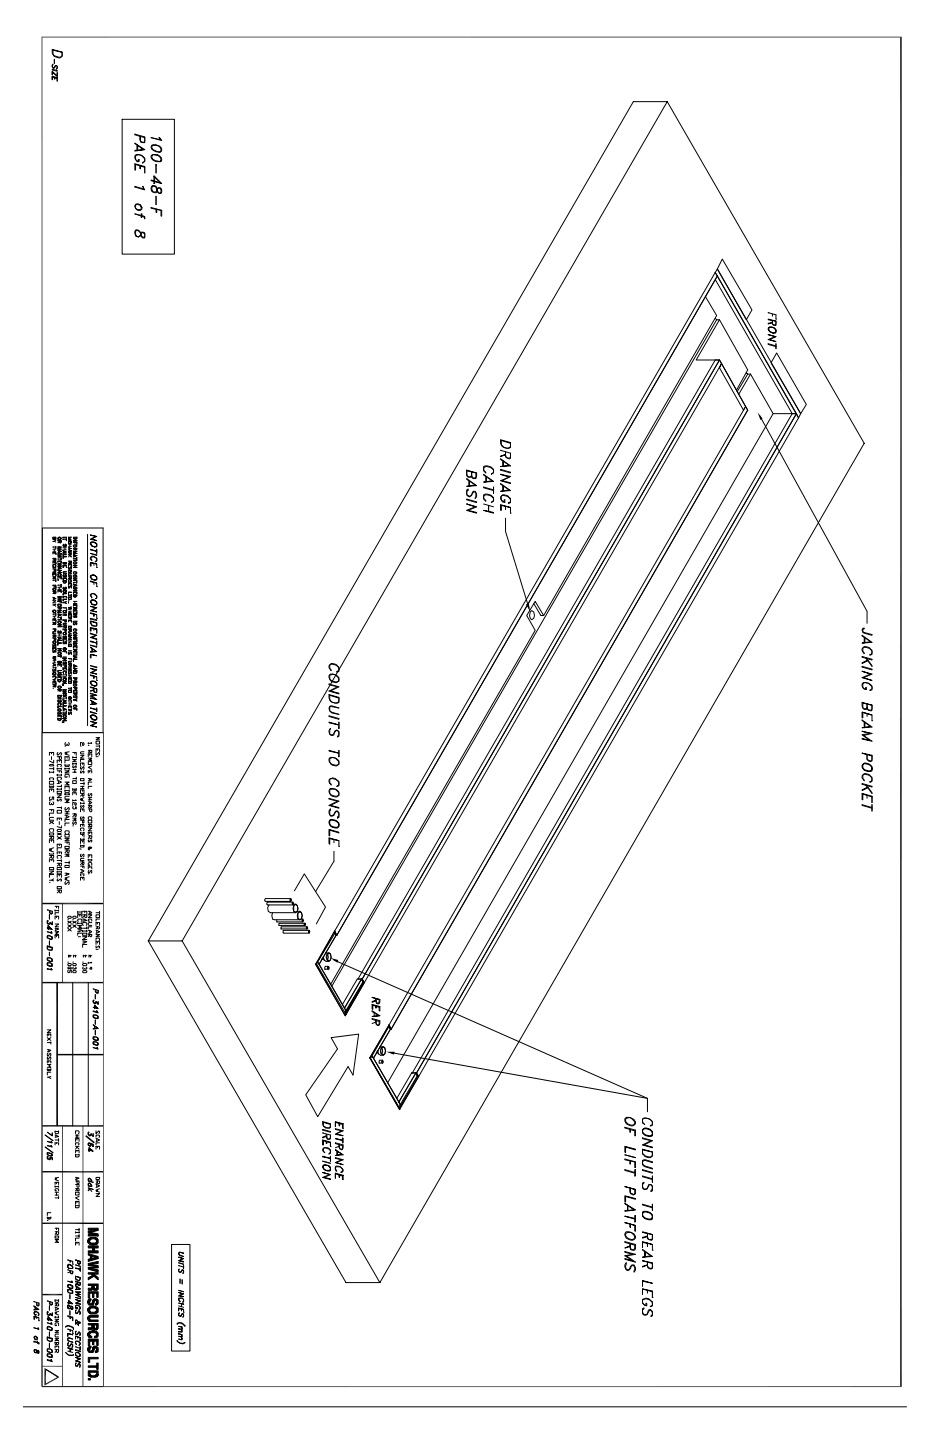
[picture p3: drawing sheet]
<svg xmlns="http://www.w3.org/2000/svg" width="279mm" height="432mm" viewBox="0 0 279 432" stroke-linecap="round" stroke-linejoin="round" font-family="sans-serif">
<g fill="none" stroke="#000" stroke-width=".3">
<path d="M12.5 11.1h257.8M12.6 11v404.9M15.7 14.8l2.9 .9-2.7-.7v1.3l.4 .4 1.9 .4 .4-.6v-.8v1.2l-.6 .5-1.7-.5-.6-1zM15.7 19.5l.2-.2-.2 .4 .2 .6h.4l.2-.6h.4l.2 .2v.6l-.2 .2 .2-.2v-.6l-.2-.2-.8 .8-.4-.4zM16.3 17.8v1.3M15.7 20.7l1.4 .5v.2l-1.4-.4zM15.7 21.4l1.4 1.5-1.4-1.3v.8zM15.7 22.9l1.4 .4v1v-.8l-1.4-.4v.8zM16.3 23.3v.4h.2v-.4M17.1 21.8v1.1zM36.6 35.8h15.7v40.4h-15.7zM200 30.5h-10.1l-145.5 251.7"/>
<path d="M200 30.5l59.1 102.4-145.2 251.7M200 30.5l-145.4 251.7M40.4 43l3 1.9-3 .4v-.2l2.6-.2zM40.4 49.1l3 .9v1.9v-1.7l-2.8-.9v1.7h-.2zM40.4 55.9l2.8 .8-.4-.8 .6 1-3-.8zM40.4 43h.2M40.9 46.4a2.71 2.71 0 0 1 2.5 1v1.1l-.6 .4 .6-.6v-.7l-1.1-1-.8-.2-.9 .2v1.2l.5 .5h.4v-.5h.2v.7h-.6l-.7-1.1v-.6zM41.1 43.4v1.7M41.3 43.6v1.5M41.9 40.9l.2 1.6 1.3 .3v-1.7l-3-.9v.2l3 .9v1l-.4 .5-.9-.5v-1.4M41.9 49.7v.9h.2v-.9M45.3 46.8l.6-.4a2.18 2.18 0 0 1 2.6 1.2l-.2 .9h-1.5a1.67 1.67 0 0 1-1.5-1.7z"/>
<path d="M45.3 41.3l2.7 .6-.4-.6h.2l.7 .8zM45.5 43.6a2.46 2.46 0 0 1 3 1.1l-.2 .8-.5 .2a3 3 0 0 1-2.5-1.5zM45.5 43.6h1.7l1.1 .8M45.5 44.7l1.7 .8 1.1-.2M45.5 46.6l.4-.2a2.62 2.62 0 0 1 2.4 1M45.5 47.4a2.6 2.6 0 0 0 2.8 .9M45.5 56.9l.2 .7M45.7 55.9l1.1 .2 .4 1.5 .4 .4h.7a1.21 1.21 0 0 0-.3-1.7h-.6l-.2 .2-.4 1.1h-.9a1.31 1.31 0 0 1-.2-1.7zM45.7 43.6l-.2 .4 .2 .7M45.7 46.6l-.2 .4 .2 .6M45.7 55.7l-.2 .4M46.1 52.9l1.9 1.9-2.7-.8v.2l3.2 .8-2.4-2.3v2.3h.3v-2.1"/>
<path d="M46.8 49.3v2.6zM46.8 58.8v2.6M48 44.2l.3 .5-.3 .8M48 47.2l.3 .4-.3 .7M48 56.5l.3 .4-.3 1.1M48.3 56.7l-.7-.4-.4 .4v.7l-.4 .4-1.3-.4a1.21 1.21 0 0 1 .2-1.7l1.1 .2 .4 .8v.7l.8 .6 .3-.2M40.6 61.4l.7-.2 .2 .2a1.13 1.13 0 0 1 .8 1.3l-.2 .2-1.2-.2-.3-.3zM40.6 69.2l.5-.2 1 .8a1.16 1.16 0 0 0 1.3 1.5v-1.5l-.4-.2h-.7l-.2 .9-.4 .4-1.1-.2zM40.6 70.3l.3 .4M40.9 61.2l1.2 .2 .4 .8v.5l-.4 .4h-.8l-.7-.7-.2-.8zM40.9 69l-.3 .4M42.3 64.1h.2v1.1h-.2z"/>
<path d="M43.2 65l.2 .6v-.6l-3-.9 3 1.1M43.2 69.8l.2 .5-.2 1M43.4 70.1l-.6-.5-.5 .5a1.1 1.1 0 0 1-.8 1l-.9-.4a1.71 1.71 0 0 1 0-1.7h.9l.6 .6 .4 1.3 .3 .2h.6M45.3 62.2l3.2 .9v1.7h-.2v-1.7l-3-.7zM46.8 62.7v1h.2v-.8M216.5 77.7l8.9 15.2-1.7 3-8.6-15.3zM211.5 88.9l3.3 5.7-51.8 90h-.9l-2.1-3.6M214.4 81.7l.7-1.1 24.9 43.4-.6 1.3M214.4 95.5l.4 .4M214.4 81.7l-114.1 197.5M214.4 81.7l.7 1.1M214.4 81.7l25 43.6"/>
<path d="M214.4 83.8l23.1 40.2M215.1 82.8l-114.1 197.7M215.1 82.8l23.7 41.2M215.7 95.9l8.5 15-3.4 6.2M230.3 93.8l2.3 .6zM230.3 95.7l2.3 .6-2.3-.4zM230.3 96.9l1.3-.2-1.3 .5zM230.3 98.4l.4-.4a1.68 1.68 0 0 1 1.9 1.1l-.2 .6-.6 .2-1.3-.8v-.9h1.3a1.28 1.28 0 0 1 .6 1.7 2.44 2.44 0 0 1-2.1-1.1zM230.3 93.8h.2M231.6 94.2v.6zM231.6 96.1v.8l.6 .7 .4-.4v-.9v1.3h-.6l-.4-.4zM232.6 94.4v1.3z"/>
<path d="M232.6 95.7h.2M216.3 109l-.6-1.1h-1.3l-107.1 185.7h1.3l.6 1M216.3 109l7.2 12.9-106.9 185.4M216.3 109l-.6 1.3 7.2 12.7 .6-1.1 .7 1.1M216.3 109l-107.1 185.6M223.7 111.8l.5 .4M224.2 112.2l-3.2 5.3M224.2 112.2h.8M225 112.2l-3.6 6.1M225 112.2l6.8 11.8M230.3 100.3l2.3 .7-1.9 .8 1.9 .6-2.3-.6 2.1-.8zM230.3 100.3h.2"/>
<path d="M232.6 103.7l-2.3-.6v.2l2.3 .6M232.6 103.1v1.5M232.8 105.8l8.9 15.5-1.7 2.7-8.9-15.2zM145 139.9a2.38 2.38 0 0 1 3 .9v1l-.7 .4 .7-.6a1.8 1.8 0 0 0-2-1.7h-.4l-.6 .4v.7l.6 .8-.6-.6zM150.1 135l2.9 .9zM150.1 136.7l1.5-.4-1.5 .6zM150.1 131.9l2.9 .8v1.5a2.07 2.07 0 0 1-2.2-.2 2.07 2.07 0 0 1-.7-2.1zM150.1 137.6l2.9 2.1-2.9 .2 2.5-.4-2.5-1.7zM150.1 135h.2M150.3 132.1l2.7 .8-.2 1.3-.4 .2-1.3-.2-.8-.6zM150.7 138v1.9M150.9 138.2v1.5"/>
<path d="M151.6 135.5v1l.2 .7 .4 .2h.6l.2-1.5v1.5l-.2 .2-1.2-.7zM224.2 123l-8.5-15.1-107.1 185.7M224.2 123l-106.9 185.6M227.8 124.7l32.1 58.6v3.6M237.5 124l-113.9 197.7M237.5 124h1.3M238.8 124l-113.9 197.7 .6 1.1M238.8 124l.6 1.3M239.4 125.3l-113.9 197.5M12.7 158.3h18.2v61.4h-18.2zM139.9 141.2l2.8 .6v1.5h-.9l-.2-.2-.2-1.5-.2 1.3a.85 .85 0 0 1-1.3-.7zM139.9 143.5l3 2.1-3 .2 2.6-.4-2.6-1.7z"/>
<path d="M139.9 146.9l.4-.2-.4 1.3a1.1 1.1 0 0 0 1.1 .8l.4-.4 .4-1.1h.7l.4 .9v.6l-.4 .6 .2-.4v-1.3l-.2-.2h-.7l-.4 1.1-.6 .4-.9-.6zM139.9 149.6l3 .9v.2l-3-.8zM139.9 151.1l3 .9-2.6 1 2.6 .7v.2l-3-.9 2.6-1zM139.9 151.1h.2M140.5 144.1v1.7M140.8 144.4v1.4M141.4 142.5v.6l.4 .4h.9l.2-1.7-3-.8v1.7l.4 .4h.9l.2-.4M145 151.1l3 .9zM145 153l3 .7v.2zM145 142.2l3 2.2-3 .2 2.5-.5-2.5-1.6zM145 148.4a2.38 2.38 0 0 1 3 .8v1.1l-.7 .4 .7-.6a1.8 1.8 0 0 0-2-1.7h-.4l-.6 .4v.6l.6 .9-.6-.7zM145.6 142.9v1.7"/>
<path d="M145.8 142.9v1.5M146.5 153.2v-1.6v1.9M148 146.9l-3-.9v.3l3 .8M148 146v2M150.1 140.8l2.9 .8v.2l-2.9-.8zM150.1 142.2l2.9 .7-2.5 1.2 2.5 .7v.2l-2.9-.9 2.5-1zM150.1 145l2.9 2.1-2.9 .2 2.5-.4-2.5-1.7zM150.1 151.3l2.9 .9-2.7-.6v1.4h-.2zM150.1 142.2h.2M150.3 148.8v1.1l.8 .6v-.6h.2v.8l-.8-.4-.4-.7v-.6a1.54 1.54 0 0 1 2.3-.2l.6 .6v1.3l-.6 .2v-.2h.4a1.22 1.22 0 0 0-.8-1.9l-.9-.2h-.6zM150.7 145.6v1.7M150.9 145.8v1.3"/>
<path d="M151.6 152v.8zM151.6 155.4v4l6.9 22.8M153 152.2v1.7zM153 153.9h.2M15.9 164h.8zM15.9 164.7h.8zM15.9 165.3h.8zM15.9 165.7h.8v.5v-.5zM15.9 165.7v.5zM15.9 168.1l.4-.2zM15.9 168.5h.8v.4v-.4zM15.9 168.5v.4z"/>
<path d="M15.9 170.6h.8zM15.9 172.9h.8zM15.9 173.4h.8v.2h-.8l.8-.7zM15.9 174h.8zM15.9 177.4h.8zM15.9 179.1l.8 .4-.8-.2zM15.9 179.9l.8-.4zM15.9 161.1h.8v.6h-.4v-.2v.2h-.4zM15.9 161.3h.8v.4h-.4v-.4v.4h-.4zM15.9 162.3h.4l.4-.4-.4 .4zM15.9 167.4h.8v.7h-.4v-.5v.5h.4v-.5h-.8zM15.9 169.3l.2 .7h-.2v-.7l.6-.2 .2 .2v.7h-.2l.2-.7z"/>
<path d="M15.9 171.4h.8v.3h-.8zM15.9 171.9h.8v.6v-.4h-.8v.4zM15.9 175.5h.8v.6v-.4h-.8zM15.9 170.2h.8M15.9 172.9h.2M15.9 164h.2M15.9 170.6h.2M15.9 174h.2M15.9 177.4h.2M16.1 179.3v.4zM16.1 176.3l-.2 .7h.8v-.5l-.2 .7h-.4l-.2-.7 .2-.2 .6 .2zM16.3 162.3l.4 .3z"/>
<path d="M16.3 164.7v.6zM16.3 165.7v.2zM16.3 168.5v.2zM16.3 172.1v.2zM16.3 175.7v.2zM16.3 170.6v.6h.4v-.6M16.3 177.4l.2 .6 .2-.6v.6h-.4zM16.3 177.6l-.4 .4 .4-.2M16.7 176.1h.2M16.7 163.8v.7M16.7 173.8v.6M16.7 166.2h.2"/>
<path d="M16.7 168.9h.2M16.7 172.5h.2M17.4 161.3l.6-.2 .2 .6h-.8zM17.4 167.6h.8zM17.4 168.3v.4zM17.4 172.9v.7zM17.4 173.8l.2 .2zM17.4 173.8v.2zM17.4 175.5h.8zM17.4 176.1h1zM17.4 176.7h1zM17.4 177.2v.4z"/>
<path d="M17.4 162.1h1v.5l-.4 .2-.2-.7 .2 .7h.2v-.7zM17.4 164h1l-.8 .5 .8 .2h-1h.6l-.6-.2 .6-.5zM17.4 165.1l1 .2-1 .4 .8-.4zM17.4 165.9h1v.3h-1zM17.4 166.4h1l-.8 .6h.8h-1l.8-.4h-.8zM17.4 168.3h1v.4h-.2v-.4zM17.4 169.1h1l-.8 .7h.8h-1l.8-.7zM17.4 170l1 .4-1 .4v-.2l.8-.2zM17.4 171h1l-.8 .7h.8h-1l.8-.7zM17.4 172.1l.2 .6-.2-.6 .4-.2 .6 .6-.4 .2 .2-.6zM17.4 172.9h1v.7h-.2v-.7zM17.4 177.2h1v.4h-.2v-.4z"/>
<path d="M17.4 179.3h1l-.8 .6h.8h-1l.8-.6zM17.4 175.5h.2M17.4 165.1h.2M17.4 179.3h.2M17.4 162.1h.2M17.4 164h.2M17.4 167.6h.2M17.4 169.1h.2M17.4 170h.2M17.4 171h.2M17.4 178.9h1M17.6 161.1l.8 .2-.4 .6-.6-.2z"/>
<path d="M17.6 170.2v.4zM17.6 165.5v-.4v.6M17.8 168.3v.2zM17.8 172.9v.5zM17.8 176.1v.6zM17.8 177.2v.2zM17.8 162.3l-.4 .5 .4-.2M18.2 167.4h.2v.5h-.2zM18.2 175.3h.2v.6h-.2zM18.8 161.7h1.1zM18.8 164.3h1.1zM18.8 164.9h1.1z"/>
<path d="M18.8 166.2h1.1h-.9v.4h-.2zM18.8 166.8h1.1v.2h-.9v.4h-.2zM18.8 178h1.1h-.9v.4h-.2zM18.8 179.7h1.1h-.9v.4h-.2zM18.8 161.1h1.1v.2h-1.1zM18.8 165.1l1.1 .4-1.1 .4v-.2l.9-.2zM18.8 168.7h1.1h-.9v.4l.5-.4v.4l.4-.4v.4h-.4v-.2v.2h-.5zM18.8 169.5h1.1h-.9v.7h-.2zM18.8 171.7l.2-.3h.9h-.9v.5h.9v.2h-.6zM18.8 172.5l.2-.2v.6h.3l.2-.6h.2l.2 .6h-.2l.2-.2-.2-.4-.2 .6h-.5zM18.8 173.4h1.1h-.9v.4h-.2zM18.8 174.2h1.1h-.9l.3 .6 .6-.6v.4l-.2 .2h-.7z"/>
<path d="M18.8 176.3l.2-.2v.4h.5v-.4h.4v.4l-.2 .2 .2-.4-.4-.2v.4l-.5 .2zM18.8 178.9h1.1h-.9v.4h-.2zM18.8 161.7h.2M18.8 165.1h.2M19 177h.7l.2 .6h-.9l-.2-.2 .2-.4h.7l.2 .2-.2 .4h-.7zM19 163.2v.6l.5-.2v-.4l.4 .2v.4h-.2l.2-.2-.2-.4-.2 .6h-.5l-.2-.2zM19 165.3v.4M19.3 165.3v.4M19.5 164.3v.6zM19.5 169.5v.5zM19.5 173.4v.2zM19.5 178.9v.2z"/>
<path d="M19.9 169.5v.7zM19.9 173.4v.4zM19.9 178.9v.4zM19.9 170.2h.2M19.9 161.5v.6M19.9 173.8h.2M19.9 179.3h.2M20.5 161.5l.9 .4h-.9h.7zM20.5 163.2h.9zM20.5 163.8h.9zM20.5 164.3l.9 .2zM20.5 164.9l.9-.4z"/>
<path d="M20.5 165.3l.9-.2-.9 .2 .9 .2zM20.5 165.7l.9-.2zM20.5 165.7l.9 .2v.3zM20.5 168.3h.9zM20.5 169.1h.9v.7v-.7zM20.5 169.1v.7zM20.5 171h.9v.4l-.7 .3-.2-.7 .2-.2 .7 .2v.4l-.4 .3-.5-.3zM20.5 172.9h.9zM20.5 174.8h.9v.7v-.7zM20.5 174.8v.7zM20.5 177.6h.9h-.9v.6zM20.5 161.1h.9l-.9 .4 .7-.2h-.7z"/>
<path d="M20.5 170v.6h.5l.2-.6h.2v.6v-.6l-.4 .2v.4h-.5zM20.5 175.7v.6l.5-.2v-.4h.4v.6v-.6l-.7 .6h-.2zM20.5 179.1h.9v.6h-.9v-.6v.6h.9v-.6zM20.5 166.4h.9M20.5 164.3h.2M20.5 168.3h.2M20.5 172.9h.2M20.7 162.1l.7 .2v.5l-.4 .2-.5-.2v-.5h.9l-.2 .7-.7-.2zM20.7 164.7v-.4v.6M20.7 173.8l-.2 .6h.2h-.2l.2-.6h.5l.2 .6h-.2h.2v-.4zM20.7 166.4l.7 .6-.4-.6M21 163.2v.6z"/>
<path d="M21 166.6l-.5 .4zM21 168.5l-.5 .4zM21 169.1v.4zM21 174.8v.5zM21 168.3l.2 .6 .2-.6v.6h-.4zM21 172.9v.7h.4v-.7M21 173.1l-.5 .5 .5-.2M21.4 171.9h-.7l-.2 .2v.4h.9M21.4 178.4h-.9v.2h.9M21.4 169.8h.2M21.4 175.5h.2M21.4 178.2v.7"/>
<path d="M22 163.6l.2-.2h.7l.2 .4-.2 .2h-.7zM22 163.6l.6-.2 .3 .4-.7 .2zM22 164.9l.4-.2zM22 172.5l.6-.2 .5 .6-.9 .2zM22 172.5h.9v.4l-.3 .2-.6-.2zM22 174.6h.9zM22 177.6v.4zM22 161.1h1.1v.2h-1.1zM22 161.5h1.1l-.9 .6h.9h-1.1l.9-.6zM22 162.6h1.1v.6h-.2v-.6zM22 164.5h1.1v.2l-.7 .2v-.4l.2 .4h.3v-.4zM22 165.3h1.1l-.9 .4 .9 .2h-1.1h.6l-.6-.2 .6-.4z"/>
<path d="M22 166.4l1.1 .2-1.1 .4 .9-.4zM22 169.5h1.1l-.9 .7h.9h-1.1l.9-.7zM22 171.7l.2 .4-.2-.2 .2-.5h.7l.2 .5-.5 .2h.3l-.3-.7zM22 173.4h1.1l-.9 .6h.9h-1.1l.9-.4h-.9zM22 175l1.1 .5-1.1 .4 .9-.4-.9-.2zM22 176.5h1.1l-.9 .7h.9h-1.1l.9-.7zM22 177.6h1.1v.4h-.2v-.4zM22 178.4v.5l.4 .2 .5-.2v-.5h-.9h1.1v.2l-.5 .5h-.4zM22 161.5h.2M22 162.6h.2M22 164.5h.2M22 165.3h.2"/>
<path d="M22 166.4h.2M22 168.1h1.1M22 169.5h.2M22 174.6h.2M22 176.1h1.1M22 176.5h.2M22.2 168.5h.7l.2 .4-.2 .2h-.7l-.2-.2zM22.2 168.5l.7 .2-.3 .4-.6-.2zM22.2 175.3v.4zM22.2 166.8v-.4v.6M22.4 162.6v.4zM22.4 177.6v.2z"/>
<path d="M22.9 167.4h-.9v.2h.9M22.9 167.2h.2v.7h-.2zM22.9 174.4h.2v.4h-.2zM26.2 160.2v57.4M27.1 164.7l1.9 .6-1.9-.4zM27.1 172.7l.8-.4 .5 .2 .6 .6v.7l-.6 .2-1.1-.6v-.7l.2-.2h.9l.6 .4v.9l-.2 .2-1.3-.2-.4-.7zM27.1 174.2l1.9 .6-1.9-.4zM27.1 160.4l1.9 .5-1.5 .6 1.5 .6-1.9-.4 1.7-.8zM27.1 165.9l1.9 .5v.2zM27.1 168.7l1.9 .4-1.7-.4v1.1h-.2zM27.1 178.2l1.3-.2 .6 .6v.7l-.2 .2h-.2l.4-.2v-.7l-.4-.2a.82 .82 0 0 0-1.3-.2l.2 1.1-.4-.7zM27.1 160.4h.2"/>
<path d="M27.3 162.6h1.1l.6 .6v.6l-.6 .2-.9-.4-.2-.2v-.6l.2-.2 1.5 .4v.8l-.2 .2-1.3-.2-.4-.6zM27.5 166.8h.4l1.1 .6v.9l-.4 .2v-.2h.4v-.9l-.6-.4h-1.1v.9l.2 .2-.4-.5v-.4zM28.2 168.9v.6zM28.2 174.6v.7zM29 169.1v1.1zM29 174.8v1.1zM29 164.7v1.2M29 170.2h.2M29 175.9h.2M15.9 180.1h.8zM15.9 180.8l.8-.7zM15.9 180.8h.8z"/>
<path d="M15.9 183.1h.8v.4l-.6 .2-.2-.6 .2-.2 .6 .2-.2 .6-.6-.2zM15.9 184.1h.8zM15.9 184.8h.8zM15.9 185.4h.8zM15.9 185.8h.8v.5v-.5zM15.9 185.8v.5zM15.9 186.7h.8zM15.9 187.1l.4-.2-.4 .4zM15.9 188.6h.8zM15.9 190.5h.8zM15.9 190.9l.4-.2-.4 .4zM15.9 191.3h.8z"/>
<path d="M15.9 197.1l.8-.3-.8 .3 .8 .2zM15.9 197.5l.8-.2zM15.9 197.5l.8 .2v.2zM15.9 198.1h.8zM15.9 198.8h.8zM15.9 199l.8 .4zM15.9 199.6l.8-.2-.8 .4zM15.9 181.4l.8-.2zM15.9 193.3v.6l.6-.6h.2v.6v-.6l-.6 .6h-.2zM15.9 194.1h.8v.6v-.4h-.8v.4zM15.9 194.9v.7h.4l.2-.7h.2v.7v-.7h-.2l-.2 .7h-.4zM15.9 190.5h.2"/>
<path d="M15.9 180.1h.2M15.9 184.1h.2M15.9 186.7h.2M15.9 188.6h.2M15.9 191.3h.2M15.9 199h.2M16.1 199.2v.4zM16.1 192.2l-.2 .6h.8v-.4l-.2 .6h-.4l-.2-.6 .2-.2 .6 .2zM16.3 181.4l.4 .4zM16.3 184.8v.6zM16.3 185.8v.3zM16.3 194.3v.2z"/>
<path d="M16.3 198.1v.7zM16.3 186.7v.4h.4v-.4l-.2 .6zM16.3 188.6v.4h.4v-.4M16.3 190.5v.4h.4v-.4l-.2 .6zM16.3 191.3l.2 .7 .2-.7v.7h-.4zM16.7 189.4h-.8v.7h.8M16.7 194.7h.2M16.7 183.9v.7M16.7 186.3h.2M17.4 181.2h.8l.2 .4-.2 .2h-.6zM17.4 181.2h.8v.4l-.6 .2zM17.4 182.7l.4-.2z"/>
<path d="M17.4 185.2h.8zM17.4 186.5l.2-.2h.6l.2 .4-.2 .2h-.6zM17.4 186.5l.6-.2 .2 .4-.6 .2zM17.4 190.1h1zM17.4 190.7h1zM17.4 192h1h-1v.6zM17.4 192.8h1h-1v.7zM17.4 195.8l.2-.2h.6l.2 .4-.2 .2h-.6zM17.4 195.8l.6-.2 .2 .4-.6 .2zM17.4 199.2v.6zM17.4 180.3h1v.5h-.2v-.5zM17.4 182h1v.5l-.6 .2v-.5l.2 .5h.2v-.5h-.8z"/>
<path d="M17.4 183.1h1l-.8 .4 .8 .2h-1h.6l-.6-.2 .6-.4zM17.4 184.1l1 .3-1 .4 .8-.4zM17.4 187.3h1l-.8 .4h.8v.3h-1l.8-.7zM17.4 189.2h.2h-.2v.5h.4l.2-.5 .4 .5-.2 .2v-.7h-.2l-.4 .7zM17.4 191.1l1 .2-1 .5 .8-.5zM17.4 194.5h1l-.8 .7h.8h-1l.8-.7zM17.4 198.3v.5h.4v-.5v.5h.4v-.5h-.8h1v.5l-.2 .2-.2-.2-.4 .2zM17.4 199.2h1v.6h-.2v-.6zM17.4 184.1h.2M17.4 185.8h1M17.4 180.3h.2M17.4 183.1h.2"/>
<path d="M17.4 185.2h.2M17.4 187.3h.2M17.4 191.1h.2M17.4 194.5h.2M17.6 184.6v-.5v.7M17.6 191.6v-.5v.7M17.8 180.3v.3zM17.8 190.1v.6zM17.8 199.2v.4zM18.2 185h.2v.6h-.2zM18.2 196.6h-.8v.2h.8M18.2 196.4h.2v.7h-.2z"/>
<path d="M18.8 182.2h1.1zM18.8 183.3l.2-.2h.9v.4l-.2 .2h-.7v-.6h.7l.2 .2-.2 .4h-.7zM18.8 184.1h1.1zM18.8 184.6l.7-.2zM18.8 188.4l.7-.2zM18.8 188.8h1.1zM18.8 195.4h1.1zM18.8 199.4h1.1zM18.8 185.8h1.1v.7h-.4v-.4v.4l.4-.4h-1.1zM18.8 187.7h1.1v.7h-.4v-.4v.4l.4-.4h-1.1zM18.8 191.6h1.1h-.9v.6h-.2zM18.8 192.6l.2-.2v.6h.3l.2-.6h.4v.6h-.2l.2-.2-.2-.4h-.2l-.2 .6z"/>
<path d="M18.8 197.5h1.1l-.9 .6h.9h-1.1l.9-.6zM18.8 182.2h.2M18.8 199.4h.2M18.8 184.1h.2M18.8 188.8h.2M18.8 197.5h.2M18.8 195.4h.2M18.8 197.1h1.1M19 189.7h.7l.2 .4-.2 .2h-.7l-.2-.2 .2-.4h.7l.2 .2-.2 .4h-.7zM19 194.3h.7l.2 .4-.2 .2h-.7l-.2-.2 .2-.4h.7l.2 .2-.2 .4h-.7zM19 186.9v.4h.9v.2h-.6l-.5-.4 .2-.2h.9zM19 190.7v.4h.5v-.4h.4v.4l-.2 .2 .2-.4-.4-.2v.4l-.5 .2-.2-.2z"/>
<path d="M19 198.5v.5h.5v-.5h.4v.5l-.2 .2 .2-.4-.4-.3v.5l-.5 .2-.2-.2zM19.5 182.2v.3zM19.5 191.6v.4zM19.5 195.4v.2zM19.5 180.6l.4 .4-1.1-.2v-.2l1.1-.3-.4 .5M19.5 184.1v.5l.4-.5v.5h-.4zM19.5 188.8v.4h.4v-.4l-.2 .6h-.2zM19.5 199.4v.6l.4-.2v-.4v.6h-.4zM19.9 182.2v.7zM19.9 191.6v.6zM19.9 195.4v.4zM19.9 195.8h.2"/>
<path d="M19.9 192.2h.2M19.9 182.9h.2M20.5 180.6v.2zM20.5 182.2l.9-.2-.9 .2 .9 .3zM20.5 182.7l.9-.2zM20.5 182.7l.9 .2zM20.5 183.3h.9zM20.5 183.7h.9v.2h-.9zM20.5 185.6l.5-.2zM20.5 186.1h.9v.4v-.4zM20.5 186.1v.4zM20.5 188.8h.9z"/>
<path d="M20.5 189.7l.9 .4zM20.5 190.3l.9-.2zM20.5 190.7l.9-.2-.9 .2 .9 .4zM20.5 191.3l.9-.2zM20.5 191.3l.9 .3zM20.5 192.2h.9zM20.5 192.8l.9-.6zM20.5 192.8h.9zM20.5 197.5h.9zM20.5 199.8l.5-.2zM20.5 184.1h.9v.7v-.4h-.9v.4zM20.5 185h.9v.6h-.4v-.4v.4h.4v-.4h-.9z"/>
<path d="M20.5 187.7h.9v.7h-.9zM20.5 188h.9v.4h-.9zM20.5 193.3v.4l.2 .2 .3-.2v.2h-.5v-.6h.9v.6h-.2l.2-.6zM20.5 195.6v.4h.5v-.4h.4v.6v-.6l-.7 .6h-.2zM20.5 199.2h.9v.6h-.4v-.4v.4h.4v-.4h-.9zM20.5 180.1h.2M20.5 188.8h.2M20.5 189.7h.2M20.5 191.8h.9M20.5 192.2h.2M20.5 195.2h.9M20.5 197.5h.2"/>
<path d="M20.7 189.7v.6zM21 183.3v.4zM21 184.4v.2zM21 186.1v.2zM21 189l-.5 .4zM21 197.5v.2zM21 188.8l.2 .6 .2-.6v.6h-.4zM21.4 197.5v.4zM21.4 198.3h-.9l.2 .7h.7M21.4 184.8h.2M21.4 186.5h.2M21.4 197.9h.2"/>
<path d="M22 180.3h1.1zM22 181h1.1zM22 181.4v.4zM22 182.7l.4-.2-.4 .4zM22 183.1v.6zM22 189.7l.6-.3 .5 .7-.9 .2zM22 189.7h.9v.4l-.5 .2-.4-.2zM22 195.8h.9zM22 197.7h1.1h-1.1v.6zM22 181.4h1.1v.4h-.2v-.4zM22 182.2h1.1v.3l-.5 .4-.2-.7 .2 .5h.3v-.5zM22 183.1h1.1v.6h-.2v-.6z"/>
<path d="M22 184.4h1.1l-.9 .6h.9h-1.1l.9-.6zM22 186.3h1.1v.2h-1.1zM22 186.7h.2l-.2 .6h.4l.2-.6 .5 .4-.2 .2v-.6h-.3l-.2 .6h-.4zM22 190.5h1.1l-.9 .6h.9h-1.1l.9-.4h-.9zM22 191.6h1.1v.6h-.2v-.6zM22 192.8l.2 .7h.4l.3-.7h-.9h1.1v.2l-.2 .5h-.7zM22 193.7h1.1v.6h-.2v-.4h-.9v.4zM22 194.7h1.1l-.9 .5h.9v.2h-1.1l.9-.7zM22 196.6l1.1 .5-1.1 .4 .9-.4-.9-.3zM22 199.4l1.1 .4-1.1 .2 .9-.2zM22 199.4h.2v.6v-.4M22 182.2h.2"/>
<path d="M22 183.9h1.1M22 184.4h.2M22 191.6h.2M22 192.4h1.1M22 194.7h.2M22 195.8h.2M22 196.4h1.1M22.2 196.8v.5zM22.2 188.6l-.2 .2 .2 .4-.2-.2 .2-.4h.7l.2 .4-.5 .2h.3v-.4zM22.4 180.3v.7zM22.4 181.4v.2zM22.4 183.1v.4z"/>
<path d="M22.4 191.6v.4zM22.4 193.9v.2zM22.9 195.6h.2v.6h-.2zM27.1 183.7l1.9 .7-1.9-.5zM27.1 192.2l1.9 .6-1.9-.4zM27.1 196.2l1.9 .4-1.7-.4v1.1h-.2zM27.1 181.8l1.9 .4-1.5 .9 1.5 .4-1.9-.4 1.7-.9zM27.1 185.4l1.9 .4v.3l-1.9-.5zM27.1 186.3l1.9 .4v1l-1.5-.2-.4-.6zM27.1 188.2l1.9 .4v1.3v-1.1l-1.7-.4v.8h-.2zM27.1 189.9l1.9 .6-1.5 .6 1.5 .5v.2l-1.9-.7 1.7-.6-1.7-.4zM27.1 193.5l1.9 .4v.2z"/>
<path d="M27.1 194.1l1.9 1.3-1.9 .2v-.2h1.7zM27.1 199.6l1.9 .4v.2zM27.1 181.8h.2M27.1 194.1h.2M27.3 180.1a.82 .82 0 0 1 1.3 .2l.4 .3v.6l-.2 .2h-.9l-.8-.8 .4-.7h.9l.6 .7v.6l-.6 .2-.9-.2zM27.3 186.3l1.7 .6v.6l-.2 .2-1.3-.2zM27.5 194.3v1.3M27.7 194.5v.9M28.2 184.1v.7zM28.2 188.6v.4zM29 184.4v1zM29 192.2v1.3"/>
<path d="M29 185.4h.2M98.6 199.6a1.54 1.54 0 0 1 2.4-.2l.6 .6v1.3l-.6 .2v-.2h.4a1.22 1.22 0 0 0-.9-1.9l-.8-.2-.9 .2v1l.5 .7-.7-.9zM159.4 183.1l.6 .4 .2 1.1-.2 .8-.6 .4a1.8 1.8 0 0 1 0-2.7zM163 184.6l-2.6-4.3-2.5 4.3 2.5 4.4-61.3 106.3M258.4 190.5l3 2.1-3 .2 2.6-.4-2.6-1.7zM258.4 196.8l3 .9v.2l-3-.8zM258.4 199.8l3 .9v.2l-3-.9zM258.7 188.4h.4v.2h-.4v.8l2.7 .9v.2l-2.7-.8-.3-.7zM258.7 194.3v1.1l.4 .6-.7-.8v-.7a1.54 1.54 0 0 1 2.4-.2l.6 .6v1.3l-.6 .2v-.2h.4a1.22 1.22 0 0 0-.9-1.9l-.8-.2zM259.1 191.1v1.7M259.3 191.3v1.3M259.5 197.3l1.9 2.5-1.7-2.5"/>
<path d="M260.1 197.9l-1.7 .9v.2l1.7-.9M12.7 219.6h18.2M15.9 200.2h.8zM15.9 201.7h.8l-.2 .7-.6-.3 .2-.4h.4l.2 .7h-.8zM15.9 202.8h.8v.4v-.4zM15.9 202.8v.4zM15.9 203.8l.8-.4v.2zM15.9 203.8l.8 .5zM15.9 204.5h.8v.6v-.6zM15.9 204.5v.6zM15.9 205.3h.8zM15.9 200.7v.6h.4l.2-.6h.2v.6v-.4l-.4 .4h-.4z"/>
<path d="M15.9 200.2h.2M15.9 206.4h.2M15.9 205.3h.2M16.3 202.8v.2zM16.3 204.5v.4zM16.3 205.3v.7h.4v-.7M16.3 205.5l-.4 .5 .4-.3M16.7 203.2h.2M16.7 200v.4M16.7 205.1h.2M17.4 203v.4zM17.4 206l.2-.3h.6l.2 .5-.2 .2h-.6z"/>
<path d="M17.4 206l.6-.3 .2 .5-.6 .2zM17.4 207.2l.4-.2zM17.4 211.9h1h-1v.4zM17.4 212.7l.6-.2 .4 .4-.6 .5-.4-.3zM17.4 212.7l.6-.2 .2 .6h-.8zM17.4 214.6v.5zM17.4 201.1l.2 .6h.8h-.8l-.2-.2v-.4h1zM17.4 202.1l.2-.2-.2 .7h.4l.2-.7 .4 .5-.2 .2v-.7h-.2l-.2 .7h-.4zM17.4 203h1v.4h-.2v-.4zM17.4 203.8v.5l.4 .2 .4-.2v-.5h-.8h1v.2l-.4 .5h-.4zM17.4 206.8h1v.2l-.6 .2v-.4l.2 .4h.2v-.4zM17.4 208.5h1v.4l-.6 .4-.4-.2z"/>
<path d="M17.4 208.7h.8v.4h-.8zM17.4 210h.2h-.2l.2 .6 .4-.6 .4 .4-.2 .2v-.6h-.2l-.2 .6h-.2zM17.4 213.6h.2l-.2 .6h.4l.2-.6 .4 .4-.2 .2v-.6h-.2l-.2 .6h-.4zM17.4 214.6h1v.5h-.2v-.5zM17.4 215.5v.4h.8v-.4h-.8h1v.2l-.6 .4-.4-.2zM17.4 206.8h.2M17.4 209.5h1M17.6 210.8l-.2 .7h.2h-.2l.2-.7h.6l.2 .4-.4 .3h.2v-.5zM17.8 203v.2zM17.8 214.6v.2zM18.6 205.3l.2 .2 .2-.2-.2 .2M18.6 216.5h.4"/>
<path d="M18.8 202.4h1.1zM18.8 209.3h1.1zM18.8 210.8h1.1h-.9v.7h-.2zM18.8 211.7h1.1h-.9v.4h-.2zM18.8 213.6h1.1zM18.8 200.2h1.1v.7v-.5h-.9v.5h-.2zM18.8 204.3h1.1l-.9 .6h.9h-1.1l.9-.4h-.9zM18.8 207.2h1.1l-.9 .7h.9h-1.1l.9-.7zM18.8 208.5l.2-.2v.4h.3l.2-.4h.4l-.2 .6 .2-.4-.2-.2h-.2l-.2 .6zM18.8 209.8l1.1 .4-1.1 .4 .9-.4-.9-.2zM18.8 212.3l1.1 .4-1.1 .2 .9-.2zM18.8 214h1.1v.2h-1.1z"/>
<path d="M18.8 215.5h1.1l-.9 .6h.9h-1.1l.9-.6zM18.8 212.3h.2v.6M18.8 202.4h.2M18.8 203h1.1M18.8 206.8h1.1M18.8 207.2h.2M18.8 209.3h.2M18.8 213.6h.2M18.8 215.5h.2M18.8 216.5h.5M19 203.4h.7l.2 .4-.2 .2h-.7l-.2-.4 .5-.4 .6 .2-.2 .6h-.7zM19 205.3v.2z"/>
<path d="M19 214.4h.7l.2 .7-.6 .2-.5-.5zM19 201.3v.6l-.2-.4 .5-.4 .6 .2v.4l-.2 .2 .2-.2-.2-.4zM19 210v.4M19.3 214.4l.6 .4-.2 .3h-.7zM19.3 210v.4M19.3 212.5v.4M19.5 200.4v.3zM19.9 202.1v.5M19.9 209.1v.4M19.9 213.1v.7M19.9 200.9h.2M20.5 200.2h.9z"/>
<path d="M20.5 200.7h.9v.2h-.9l.9-.7zM20.5 202.6h.9zM20.5 203h.9v.2h-.9zM20.5 207h.9v.6h-.9l.2-.6 .7 .2v.4h-.9zM20.5 209.1l.2-.2 .7 .2v.4l-.4 .3-.5-.3v-.4l.7-.2 .2 .6h-.9zM20.5 210.2h.9zM20.5 210.8h.9zM20.5 211.5h.9zM20.5 211.9h.9v.4v-.4zM20.5 211.9v.4zM20.5 212.7h.9zM20.5 213.1l.5-.2z"/>
<path d="M20.5 201.1h.9v.2h-.9zM20.5 201.5v.6l.7-.6h.2v.6v-.6l-.7 .6h-.2zM20.5 203.4h.9v.6v-.4h-.9v.4zM20.5 204.3h.9v.6h-.9zM20.5 204.5h.9v.4h-.9zM20.5 213.6v.6l.5-.2v-.4h.4v.6v-.6l-.7 .6h-.2zM20.5 200.2h.2M20.5 210.2h.2M20.5 212.7h.2M21 202.6v.4zM21 203.6v.2zM21 210.8v.7z"/>
<path d="M21 211.9v.2zM21 212.7v.4h.4v-.4M21.4 206.4h-.9v.2h.9M21.4 204h.2M21.4 212.3h.2M21.4 206.2v.6M21.4 210v.6M22 204.7l.4-.2-.4 .4zM22 205.3l.2-.2h.7l.2 .4-.2 .2h-.7zM22 205.3l.6-.2 .3 .4-.7 .2zM22 207v.6zM22 208.5l.4-.2z"/>
<path d="M22 211.7l.2-.2h.7l.2 .4-.2 .2h-.7zM22 211.7l.6-.2 .3 .4-.7 .2zM22 200.4h1.1l-.9 .7h.9h-1.1l.9-.7zM22 201.3h1.1v.4l-.2 .2h-.9zM22 201.5h.9v.4h-.9zM22 203.2h1.1v.4l-.7 .2v-.4l.2 .4h.3v-.4h-.9zM22 204.3h1.1v.4l-.5 .2-.2-.6v.4h.5v-.4zM22 206.2h1.1v.4l-.5 .2-.2-.6v.4h.5v-.4zM22 207h1.1v.6h-.2v-.6zM22 207.9h1.1v.4l-.7 .2v-.6l.2 .6h.3v-.6zM22 212.5h1.1v.4h-.2v-.4zM22 200.4h.2"/>
<path d="M22 204.3h.2M22 206.2h.2M22 207.9h.2M22 212.5h.2M22.4 207v.4zM22.4 212.5v.2zM22.4 209.8l.7 .4-1.1-.2v-.2l1.1-.3-.7 .5M22.9 208.9h-.9v.2h.9M22.9 208.7h.2v.6h-.2zM27.1 202.4l1.9 .6-1.9-.4zM27.1 204.5l.2-.2h1.1l.6 .6v.6l-.6 .2-.9-.4-.2-.2v-.6l.6-.2 1.1 .4v.8l-.6 .2-.9-.2-.4-.6zM27.1 206l1.9 .6-1.9-.4z"/>
<path d="M27.1 214.6l1.3-.2 .6 .7v.6l-.6 .2-.9-.4-.2-.2v-.7a.82 .82 0 0 1 1.3 .2l.4 .3v.6l-.2 .2h-.9l-.4-.2-.4-.6zM27.1 200.4l1.9 .5-1.5 .8 1.5 .4-1.9-.4 1.7-.8zM27.1 207.9l1.9 .6-1.5 .2 1.5 1.1-1.9-.5 1.5 .2-1.5-.8 1.5-.4-1.5-.2zM27.1 210l1.9 1-1.9 .2 1.7-.2zM27.1 213.4l1.9 .6-1.9-.4zM27.1 216.3l1.9 .4-1.5 .9 1.5 .4-1.9-.4 1.7-.9zM27.1 200.4h.2M27.1 210h.2M27.1 212.3h.2M27.1 216.3h.2M27.5 210.2v1M27.7 210.4v.8"/>
<path d="M28.2 202.8v.6zM28.2 206.4v1l.6 .2 .2-.2v-.8v1h-.6l-.2-.2zM28.2 206.8l-1.1 .4 1.1-.2M29 203v1zM29 212.7l-1.9-.4 1.9 .6M29 212.3v1.1M29 204h.2M31 219.7v196M98.6 216.5l3 .9-3-.7zM98.6 205.1l3 .9-2.5 1.2 2.5 .7v.2l-3-.9 2.6-1.2-2.6-.7zM98.6 208.3l3 .8v1.5a2.07 2.07 0 0 1-2.2-.2 2.07 2.07 0 0 1-.8-2.1zM98.6 214.6l3 .9v.2l-3-.9z"/>
<path d="M98.8 202.4l.9-.3 .8 .3 1.1 1.2-.2 .7a2.01 2.01 0 0 1-2.6-.7zM98.8 208.5l2.8 .8v.9l-.4 .4a1.6 1.6 0 0 1-1.9-.2l-.5-.4zM98.8 211.9v1.2l.3 .3 2.5 .8-2.1-.4-.7-.7-.2-.6 .5-.8 2.5 .6zM98.8 218.7l.3-.3-.3 .5v1.2l.3 .2h.6l.4-.4a1.13 1.13 0 0 1 .9-1l.6 .4v1.5l-.4 .2 .4-.7v-.6l-.4-.6-.7 .2-.4 .6v.4a.82 .82 0 0 1-1.3-.2l-.2-.6zM99.1 202.1a2.37 2.37 0 0 1 2.5 1.3v.9a1.85 1.85 0 0 1-2 .1 1.85 1.85 0 0 1-1-1.8zM101.6 216.5v1.9zM258.4 201.3l3 .8-2.5 1.1 2.5 .8-3-.8 2.6-1.1zM258.4 213.6l3 .8-2.7-.8v1.7h-.3zM258.4 215.9l3 2.1-3 .2 2.6-.4-2.6-1.7zM258.4 219.3l3 .6-2.5 .7 2.5 1.6-3-.6v-.2l2.4 .6-2.4-1.7 2.4-.4zM258.4 201.3h.3M258.4 219.3h.3"/>
<path d="M258.7 204.9v1.3l.4 .4h.4v-.4h.2v.6a1.24 1.24 0 0 1-1.1-.8 1.24 1.24 0 0 1 .3-1.3 2.71 2.71 0 0 1 2.5 1v1.1l-.6 .2 .6-.4a1.91 1.91 0 0 0-2.7-1.7zM259.1 216.5v1.7M259.3 216.7v1.3M259.9 214v.8zM259.9 211l-.2 1.5-1-.2v-1.5l2.7 .7-3-.9v1.1l.7 1h.6l.2-.6v.4l.4 .4 .9 .2 .2-.2v-1.4l-.2 1.4h-.9l-.4-.8v-.9M261.4 214.4v1.7zM261.4 216.1h.2M14.8 234.3h1.3v.9h-1.3zM14.8 226.5v-.9h1.3v.9M14.8 235.6l.2 .6h.9l.2-.6M14.8 237.5v-.9h1.3v.9M14.8 231.4v.4"/>
<path d="M14.8 230.5h1.3M14.8 231.6h1.3M14.8 235.8h1.3M15 229.2h.9l.2 .5h-1.3zM15 233.9l-.2-.2 .2-.4h.9l.2 .2-.2 .4M15 239l-.2 .2 .2 .6h.5l.2-.2v-.6h.4v.8M15.5 225.6v.5M15.5 226.9v.9M15.5 236.6v.5M16.1 228v.8l-1.3-.6M16.1 230.1v.8M16.1 231.4v.4"/>
<path d="M17.1 237.3h1.3v.6h-1.3zM17.1 226.9h1.3v.6l-.2 .3-.4-.3v-.6M17.1 228.8v-.8h1.3v.8M17.1 231.1h1.3v.7M17.1 234.1l1.3 .4-1.3 .4M17.1 238.3h1.3l-1.3 .9h1.3M17.1 230.3v.4M17.1 232.2v.4M17.1 236.4v.5M17.1 230.5h1.3M17.1 235.8h1.3M17.1 232.4h1.3"/>
<path d="M17.1 236.6h1.3M17.4 225.6l-.3 .7 .3 .2 .8-.9 .2 .2-.2 .7M17.4 229.9l-.3-.2 .3-.5h.8l.2 .2-.2 .5M17.4 233.7h-.3l.3-.7h.8l.2 .3v.4h-.2M17.4 239.6l-.3 .2 .3 .4 .8-.6 .2 .2-.2 .4M17.6 234.1v.8M17.8 228v.4M17.8 231.1v.5M18.4 230.3v.4M18.4 232.2v.4M18.4 235.4v.6M18.4 236.4v.5"/>
<path d="M19.5 227.8v-.9h1.2v.9M19.5 229.2l.2 .7h.8l.2-.7M19.5 231.1h1.2l-1.2 .7h1.2M19.5 234.5h1.2l-.8 .4 .8 .5h-1.2M19.5 236.4v-.6h1.2v.6M19.5 236.9v.6l.2 .2h.8l.2-.2v-.6M19.5 239.8h1.2l-.8 .4 .8 .5h-1.2M19.5 223.7h.2M19.5 230.5h1.2M19.5 230.3v.4M19.5 237.9v.4M19.5 229.4h1.2"/>
<path d="M19.5 237.1h1.2M19.5 238.1h1.2M19.7 222.7l-.2 .6 .2 .2 .4-.2M20.1 232.8v.2h-.6v-.6l.2-.2h.8l.2 .2v.6M20.1 226.9v.4M20.1 235.8v.2M20.5 222.7l.2 .6-.4 .2-.2-.4M20.7 225.4l-1.2 .2 .6 .2-.6 .3 1.2 .4M20.7 228h-1.2v.8M20.7 238.8h-1l-.2 .2 .2 .6h1M20.7 230.3v.4M20.7 237.9v.4"/>
<path d="M21.8 234.1h1.1v.8h-1.1zM21.8 225.6h1.1v.9M21.8 227.8h1.1l-1.1 .6h1.1M21.8 236.4v.7l.2 .2 .4-.2v-.5M21.8 238.3v-.6h1.1v.6M21.8 231.6h1.1M21.8 236.6h1.1M21.8 226.9v.4M21.8 228.8v.4M21.8 239.8v.4M21.8 227.1h1.1M21.8 229h1.1"/>
<path d="M21.8 230.7h1.1M21.8 233.5h1.1M22 229.7h-.2l.2 .6 .9-.6-.3 .6M22.4 225.6v.5M22.4 230.7v.9M22.4 237.7v.2M22.6 239.8l.3 .2h-1.1M22.9 236.4v.7l-.3 .2-.2-.2M22.9 226.9v.4M22.9 228.8v.4M22.9 233v.7M24.1 233.5h1.1v.6h-1.1z"/>
<path d="M24.1 226.5h1.1l-1.1 .8h1.1M24.1 229.7v-.9h1.1v.9M24.1 237.7v-.8h1.1v.8M24.1 237.9h1.1v.6l-.2 .3h-.2v-.9M24.1 223.7h.2M24.1 235.8h1.1M24.1 234.9h1.1M24.1 236.4h1.1M24.3 229.9l-.2 .6 .2 .2 .7-.8 .2 .2-.2 .6M24.3 231.1l-.2 .7 .9-.7 .2 .3v.4h-.2M24.8 228.8v.4M24.8 235.8v.6"/>
<path d="M24.8 236.9v.4M24.8 238.1l-.7 .7M25 222.7l.2 .6-.4 .2v-.6l-.7-.2v.8M25.2 225.4h-.9l-.2 .2 .2 .5h.9M25.2 227.8h-1.1v.6M25.2 239.2l-1.1 .4 .7 .2h-.7l1.1 .4M25.2 234.5v.9M26.5 228.4h1v.8h-1zM26.5 225h1v.6h-.6v-.6M26.5 226.9v-.8h1v.8M26.5 227.3h1l-.6 .5 .6 .2h-1M26.5 231.8v-.7h1v.7"/>
<path d="M26.5 233.5l1 .2-.6 .4h-.4M26.5 222.7v.4M26.5 223.5h.2M26.5 239.2h1M26.5 239.8h1M26.7 237.9l-.2 .2 .2 .7 .6-.9 .2 .2-.2 .7M26.9 225.2l-.4 .4M26.9 226.1v.4M26.9 231.1v.5M26.9 233.5v.6M26.9 239.2v.6M27.3 222.7l.2 .2h-1"/>
<path d="M27.5 229.7l-1 .4 1 .6M27.5 234.5h-1v.9M27.5 235.8h-1v.6M28.8 222.2h1v.9h-1zM28.8 221.2h1l-1 .6h1M28.8 225.4v-.8h1v.8M28.8 225.6v.9l.8-.9 .2 .2-.2 .7M28.8 223.7h1M28.8 226.9h.2M29.2 224.6v.4M29.2 226.9h.2M29.8 223.5v.7"/>
<path d="M98.6 225l3 .8-3-.6zM98.6 239.4l3 .8-2.5 1.3 2.5 .6v.3l-3-.9 2.6-1.3-2.6-.6zM98.8 227.3l.9-.2 .8 .2 1.1 1.3-.2 .6a2.01 2.01 0 0 1-2.6-.6zM98.8 236.6a2.08 2.08 0 0 1 2.8 1.1v.8a1.74 1.74 0 0 1-2.1 .1 1.74 1.74 0 0 1-.7-2zM98.8 236.9l.5-.3h1.2l1.1 1.3-.2 .6a2.01 2.01 0 0 1-2.6-.6zM99.1 227.1a2.37 2.37 0 0 1 2.5 1.3v.8a1.85 1.85 0 0 1-2 .2 1.85 1.85 0 0 1-1-1.9zM99.1 233.5l.6-.2 .8 .2 1.1 .8v1.3l-.6 .2a.86 .86 0 0 0 .6-.6 .86 .86 0 0 0-.2-.9 2.18 2.18 0 0 0-2.6-.6v1.2l.5 .5-.7-.9v-.6zM101.6 225v1.9zM258.4 225.8l3 .7v1.7l-.4 .2-1.1-.6v-1.5v1.2l1.1 .7 .4-.4v-1.1zM258.4 234.9l3 .9v.2l-3-.8zM258.4 237.9l3 .9v1.9v-1.7l-2.7-.9v1.7h-.3zM258.4 225.8h.3"/>
<path d="M258.7 229.2a1.91 1.91 0 0 1 2.7 1.9 1.94 1.94 0 0 1-3-1.7 1.73 1.73 0 0 1 3 .5 .89 .89 0 0 1-.1 1 .89 .89 0 0 1-1 .2l-1.2-.4-.4-.4zM258.7 232.4v1.1l.4 .6-.7-.8v-.7a1.54 1.54 0 0 1 2.4-.2l.6 .6v1.3l-.6 .2v-.2h.4a1.22 1.22 0 0 0-.9-1.9l-.8-.2zM259.5 235.4l1.9 2.5-1.7-2.5M259.9 238.5v.9zM260.1 236l-1.7 .9v.2l1.7-.9M14.8 249.8h1.3v.6h-1.3zM14.8 242.8h1.3v.8M14.8 250.8h1.3v.7l-.2 .2-.4-.2v-.7M14.8 252.7v-.8h1.3v.8M14.8 255.9v.2h1.3v-.2M14.8 256.5h1.3v.7l-.2 .2-.4-.2v-.7M14.8 258.4v-.6h1.3v.6"/>
<path d="M14.8 240h.2M14.8 246.2l1.3 .8M15 240.5l-.2 .6 .2 .2 .5-.2M15 249.3l-.2-.2 .2-.6h.9l.2 .2-.2 .6M15.5 242.8v.4M15.5 251.9v.4M15.5 257.8v.2M15.5 251l-.7 .7M15.5 256.8l-.7 .6M15.9 240.5l.2 .6-.4 .2-.2-.4M16.1 243.8h-1.3v.9M16.1 245.1h-1.1l-.2 .2 .2 .7h1.1"/>
<path d="M16.1 254.2l-1.3 .4 .7 .2-.7 .3 1.3 .4M16.1 246.2l-1.3 .8M17.1 243h1.3v.8h-1.3zM17.1 248.9l.3-.2h.8l.2 .4-.2 .2h-.8zM17.1 246v-.7h1.3v.7M17.1 254v-.8h1.3v.8M17.1 256.1v-.6h1.3v.6M17.1 258.9h1.3v.6l-.2 .2-.4-.2v-.6M17.1 242.1h1.3M17.1 249.8l1.3 .6M17.1 250.8l1.3 .9M17.1 258h1.3"/>
<path d="M17.4 257.4l-.3-.2 .3-.7h.8l.2 .3-.2 .6M17.8 245.3v.4M17.8 246.4v.8M17.8 253.2v.4M17.8 255.5v.4M17.8 259.1l-.7 .6M18.4 247.6v.7l-1.3-.4M18.4 254.2h-1.3v.9M18.4 241.9v.7M18.4 257.8v.6M18.4 249.8l-1.3 .6M18.4 250.8l-1.3 .9"/>
<path d="M19.5 250.2h1.2v.8h-1.2zM19.5 253.8h1.2v.6h-1.2zM19.5 259.5h1.2v.6h-1.2zM19.5 244.5l1.2 .4-1.2 .4M19.5 251.5h1.2l-1.2 .6h1.2M19.5 252.5h1.2v.9M19.5 254.8h1.2v.7l-.2 .2-.4-.2v-.7M19.5 256.1h1.2l-.8 .2 .8 .5h-1.2M19.5 243.4h1.2M19.5 244.1h1.2M19.5 258.7h1.2M19.7 242.1l-.2 .3 .2 .6 .8-.9 .2 .3-.2 .6"/>
<path d="M19.7 250l-.2-.2 .2-.7h.8l.2 .2-.2 .7M19.9 244.5v.8M20.1 243.4v.7M20.1 252.5v.4M20.1 255.1l-.6 .6M20.7 245.7h-1.2v.7M20.7 246.8h-1.2v.8M20.7 258.2v.9M21.8 244.1h1.1v.6l-.3 .2-.2-.2v-.6M21.8 245.3h1.1l-.7 .4 .7 .3h-1.1M21.8 247.6h.2M22 241.9h-.2l.2 .7h.4l.2-.7h.3v.7"/>
<path d="M22 246.4l-.2 .2 .2 .6 .6-.8 .3 .2-.3 .6M22.4 244.3l-.6 .6M22.6 240.7l.3 .6-.3 .2-.2-.6-.6-.2v.8M23.9 254.4l.4 .2M24.1 243.4v-.8h1.1v.8M24.1 246h1.1v.6l-.2 .2h-.2v-.8M24.1 247.9v-.7h1.1v.7M24.1 250.2h1.1v.8M24.1 252.9v-.8h1.1v.8M24.1 253.4v.6h1.1v-.6M24.1 258.4h1.1v.7l-.2 .2h-.2v-.9M24.1 259.7h1.1v.6"/>
<path d="M24.1 240.7v.4M24.1 249.6v.4M24.1 251.5v.4M24.1 240.9h1.1M24.1 249.8h1.1M24.1 251.7h1.1M24.1 253.6h1.1M24.3 241.5l-.2 .2 .2 .4 .7-.6 .2 .2-.2 .4M24.3 244.9l-.2 .6 .2 .2 .7-.8 .2 .2-.2 .6M24.3 249.1l-.2-.2 .2-.6h.7l.2 .2-.2 .6M24.3 256.1l-.2 .2 .2 .7 .7-.9 .2 .2-.2 .7M24.8 242.6v.4"/>
<path d="M24.8 247.2v.4M24.8 250.2v.4M24.8 252.1v.4M24.8 259.7v.4M24.8 258.7l-.7 .6M25.2 257.4h-.9l-.2 .2v.4h1.1M25.2 240.7v.4M25.2 249.6v.4M25.2 251.5v.4M26.5 246h1v.8h-1zM26.5 240.2h.4l.6 .5-.6 .4h-.4M26.5 241.5h1l-.2 .6-.4-.2v-.4"/>
<path d="M26.5 242.6h1v.6l-.2 .2-.4-.2v-.6M26.5 247.2h1v.7h-.6v-.7M26.5 248.3h1l-1 .8h1M26.5 250.2v-.6h1v.6M26.5 250.6h1v.6l-.2 .3-.4-.3v-.6M26.5 254.8l.8-.8 .2 .2-.2 .2-.4-.4-.4 .2 .4 .6M26.5 257.2v-.9h1v.9M26.5 257.6l.2 .6h.6l.2-.6M26.5 257.8h1M26.7 245.7l-.2-.2 .2-.6h.6l.2 .2-.2 .6M26.7 251.9h-.2l.2 .6 .8-.6-.2 .6M26.9 259.3v.2h-.4v-.6l.2-.2h.6l.2 .2v.6"/>
<path d="M26.9 240.2v.9M26.9 249.6v.4M26.9 256.3v.5M26.9 259.9v.2M26.9 241.7l-.4 .4M26.9 247.4l-.4 .5M26.9 250.8l-.4 .7M98.6 248.7l3 .9v.2l-2.8-.9v1.7h-.2zM98.6 251.2l3 .9-2.8-.6v1.7l-.2-.3zM99.1 245.7a2.71 2.71 0 0 1 2.5 1.1 .96 .96 0 0 1-1.1 1.3l-1.2-.5-.5-.4v-1a1.91 1.91 0 0 1 2.8 1.7 1.8 1.8 0 0 1-2.5-.3l-.5-.8v-.4zM99.1 242.6v.4h-.3v1.3l.7 .4a1.13 1.13 0 0 0 .8-1.1l.5-.4h.4l.4 .4v1.5l-.4 .2v-.4h.2a1.12 1.12 0 0 0-.4-1.7l-.9 1.3-1 .2-.5-.9v-.6zM100.1 251.9v.8z"/>
<path d="M100.1 255.3v2.9l-5.5 9.1M101.6 252.1v1.7zM101.6 253.8h.2M261.4 242.1l-3-.8v.2l3 .9M261.4 241.3v1.9M14.2 272.8l1.5 .5zM14.2 276.6l.6 .5M14.2 276.2h.2h-.2v.7l.2 .2M14.2 279.4l1.5 .4-.2-.4h-.3l.3 .4zM14.2 272.8h.2M14.4 276.2l-.2-.2v.9l.2 .2h.6v-.5l.7 .7v-.9v.9l-.7-.7v.5h-.2l.2-.2M14.4 277.7l1.1 .9-1.3-.5v.2l1.5 .5-1.3-1.3v1.1l.2 .2v-1.1"/>
<path d="M14.8 260.1h1.3v.7h-1.3zM14.8 261.2h1.3l-1.3 .8h1.3M14.8 273v.7l.7 .4 .2-.2v-.6v.6h-.7v-.9M14.8 274.3v1.3zM14.8 264.6h.2M15.5 263.9l.6 .3M16.1 262.3h-1.3v.8M16.1 263.5l-.6 .4h-.7M16.5 271.8h1.1v.6M16.5 275.6v-.9h1.1v.9M16.5 277.1h1.1l-1.1 .8h1.1M16.5 278.3l1.1 .3-1.1 .4"/>
<path d="M16.5 279.4h1.1l-.9 .4 .9 .4h-1.1M16.5 272.8v.5M16.5 273h1.1M16.7 278.3v.7M16.9 271.8v.4M16.9 274.7v.5M17.1 260.1h1.3v.7h-1.3zM17.1 265.9h1.3v.6h-1.3zM17.1 261.2v.6l.3 .2h.8l.2-.2v-.6M17.1 263.1v-.8h1.3v.8M17.1 266.9h1.3v.6l-.2 .3-.4-.3v-.6M17.1 261.4h1.3"/>
<path d="M17.4 263.5l-.3 .7 1.1-.7 .2 .2v.5h-.2M17.6 273.7h-1.1v.6M17.6 272.8v.5M17.8 262.3v.4M17.8 267.1l-.7 .7M18.7 270.9v23.7M19.5 261.8l1.2 .2-1.2 .5M19.7 264.4l-.2 .6 .2 .2 .8-.8 .2 .2-.2 .6M19.9 261.8v.7M20.3 275.8h.2M20.3 276.2l1.1 .7M20.3 277.3l1.1 .8"/>
<path d="M20.3 278.3l1.1 .9M20.5 274.7h.7l.2 .5-.2 .2h-.7l-.2-.2zM20.7 262.9l-1.2 .4 .6 .2-.6 .2 1.2 .5M21.4 276.2l-1.1 .7M21.4 277.3l-1.1 .8M21.4 278.3l-1.1 .9M21.8 275.8h.2M21.8 276.2l1.1 .7M21.8 277.3l1.1 .8M22 274.7h.6l.3 .5-.3 .2h-.6l-.2-.2zM22.9 276.2l-1.1 .7M22.9 277.3l-1.1 .8"/>
<path d="M23.3 273.3v.6l.2 .2h.8l.3-.2v-.6M23.3 275.2v-.9h1.3v.9M23.3 277.5h1.3l-.9 .4 .9 .4h-1.3M23.3 278.6l1.3 .4-1.3 .4M23.3 276.9h1.3M23.3 273.5h1.3M23.3 276.6v.5M23.5 276.2h-.2l.2-.6h.8l.3 .2v.4h-.3M23.7 278.6v.8M23.9 274.3v.4M24.1 260.8h.5l.6 .4-.6 .4h-.5M24.1 263.9v-.8h1.1v.8"/>
<path d="M24.3 262.7l-.2-.7h1.1l-.2 .7M24.6 279.8h-1.3v.7M24.6 260.8v.8M24.6 276.6v.5M24.8 279.8h1.2v.7h-1.2zM24.8 273.3h1.2v.8M24.8 274.3h1.2v.7l-.2 .2-.4-.2v-.7M24.8 275.6l1.2 .4-1.2 .2M24.8 278.3h1.2M24.8 279.2h1.2M24.8 263.1v.4M24.8 279v.4"/>
<path d="M25 277.5l-.2-.2 .2-.7h.8l.2 .3-.2 .6M25.2 275.6v.6M25.4 273.3v.4M25.4 274.5l-.6 .7M26 277.9v.7M26 279v.4M26.5 260.6v-.7h1v.7M26.5 273.3h.4l.6 .4-.6 .4h-.4M26.5 274.3h1l-1 .9h1M26.5 279h.4l.6 .4-.6 .4h-.4M26.5 262h.2M26.7 261l-.2 .2 .2 .6 .6-.8 .2 .2-.2 .6"/>
<path d="M26.9 276.2h-.4l.2-.6h.6l.2 .6M26.9 273.3v.8M26.9 279v.8M27.5 276.6h-.8l-.2 .3 .2 .6h.8M27.5 277.9h-1v.7M28.8 274.3h1v.9h-1zM28.8 277.5v-.9h1v.9M28.8 277.9h1l-.2 .7-.4-.3v-.4M28.8 279l1 .4-1 .4M28.8 273.7h1M29 279v.8M29.2 276.6v.5"/>
<path d="M29.2 278.1l-.4 .5M29.8 275.6h-1v.6M29.8 273.3v.8M80.6 271.4l-.4 .8 .2 1.1 .7 .4h7.6M81.7 273.7l-.2 .8 .2 1.1 .6 .2h7.7M83 275.8v.6h7.8M87 269.7h.2v.4h-.2zM87.2 269.5l.2 .4-.2 .4-.2-.2zM87.2 269.5h-7.6l-.2 .2 .2 .6h7.6M87.6 270.7h.2v.4h-.2zM87.8 270.5l.3 .4-.3 .5-.2-.3zM87.8 270.5h-7.6l-.2 .2 .2 .7h7.6"/>
<path d="M88.1 271.6l.6-.5 .4 .5 .2 .8-.2 .9-.4 .2-.6-.2zM88.1 271.6l.6-.5a1.59 1.59 0 0 1 0 2.6l-.6-.4-.3-.9zM88.1 271.1h.6M88.3 267.1l2.9-5.1 6.4 10-2.8 5.1M89.1 273.3h.9M89.3 273.7l.7-.2 .4 .2 .2 .8-.2 .9-.4 .4-.7-.4zM89.3 273.7l.7-.4 .4 .4 .2 .8-.2 1.1-.4 .2-.7-.2-.2-1.1zM90.4 275.6h.4M90.6 275.8h.2v.4h-.2zM90.6 275.8l.2-.2 .2 .4-.2 .4h-.2zM91.2 277.1l.2-.2v.6zM91.2 276.9l.5 .2-.3 .4h-.2z"/>
<path d="M91.4 276.9h-7.8v.6h7.8M91.9 278.1l.2-.2v.7zM91.9 277.9l.4 .4-.2 .3h-.2zM92.1 277.9h-7.9v.7h7.9M92.5 279.2h.2v.4h-.2zM92.5 279l.4 .4-.2 .4-.2-.2zM92.7 279h-7.8v.6l.2 .2h7.6M100.3 279.2l.7 1.3M100.3 279.6l.7 .6M100.3 279.2l-5.5 9.7M100.5 279.6l-5.7 9.5v-.2M14.2 287.2l1.3 .2 .2 .3v.6l-1.3-.2-.2-.2z"/>
<path d="M14.2 288.7l1.3 .2 .2 .2v.7l-1.3-.2-.2-.3zM14.2 281.1l.6 .4h.9M14.2 283.6l1.5 .5v.8l-1.3-.2-.2-.2zM14.2 283.8l1.5 .5v.4l-.2 .2-1.1-.2-.2-.2zM14.2 289.1l1.3 .7 .2-.2M14.2 290.4l1.3 .4-.3-.4h.3l.2 .4-1.5-.2zM14.4 280.5l1.3 .4v.6l-.7 .2a.85 .85 0 0 1-.6-1.2zM14.8 282.2v1.2M14.8 285.5v1.1M15.5 280.9l.2 .4-.2 .2M15.5 287.7l.2 .4M15.5 289.1l.2 .2-.2 .3"/>
<path d="M15.7 281.1l-.7-.4h-.8v.6M15.7 287.7l-.7-.5h-.8v.7l.8 .4 .7-.2-.2 .2M15.7 289.1l-.7-.4h-.8v.6M16.5 281.3v-.8h1.1v.8M16.9 280.5v.4M17.1 294.6v43M20.3 288.5h.2M20.5 288.9h.7l.2 .4-.2 .3h-.7l-.2-.3zM20.5 290h.7l.2 .4h-1.1zM20.5 290.8l-.2 .7 .4 .2 .3-.2v-.7h.4v.9M20.5 286.4v.6M20.7 286.6h.7"/>
<path d="M21 286.4v.6M21.8 288.5h.2M21.8 294.6v43M22 288.9h.6l.3 .4-.3 .3h-.6l-.2-.3zM22 291h.6l.3 .5-.3 .2h-.6l-.2-.2zM22 290l-.2 .2 .2 .4 .4-.2 .2 .2 .3-.2-.3-.4M22 286.4v.6M22.2 286.6h.7M22.6 286.4v.6M23.5 280.9h.2M23.9 280.9h.2M24.8 289.1l.2-.2h.8l.2 .4-.2 .3h-.8z"/>
<path d="M24.8 291.3l.2-.3h.8l.2 .5-.2 .2h-.8zM24.8 280.9h1.2l-1.2 .8h1.2M24.8 282.2l1.2 .2-1.2 .4M24.8 288.5h.2M25 290l-.2 .2 .2 .4 .4-.2 .4 .2 .2-.2-.2-.4M25 286.4v.6M25.2 286.6h.8M25.2 282.2v.6M25.6 286.4v.6M26 283.2h-1.2v.9M26.5 280.2h1l-.2 .7-.4-.2v-.5l-.4 .7M26.5 288.5v.4"/>
<path d="M26.5 294.6v43M26.7 286.4v.6M26.9 286.6h.6M27.1 286.4v.6M27.3 290l.2 .6-.6-.2zM27.3 288.5l.2 .2h-1M27.9 296.5l1.5 .5zM27.9 296.5h.3M28.2 299.9h-.3v.7l.5 .4 .4-.2v-.4l.6 .6v-.6v.8l-.6-.8v.4h-.2l.2-.2M28.6 296.8v.6l.4 .4h.4v-.8v.6l-.2 .2-.4-.2v-.8M28.6 298.2v1.3M28.8 280.2h1l-1 .7h1"/>
<path d="M28.8 282.2v-.9h.8l.2 .2-.2 .7M28.8 283.2v-.8h1v.8M28.8 283.6v.7l.8-.7 .2 .2v.5h-.2M28.8 284.7h.2M29.2 282.4v.4M29.2 284.7h.2M44.4 282.2l59.3 102.4h10.2M44.4 282.2h10.2M54.6 282.2l59.3 102.4M94.8 288.9l-.2 .2 8.9 15.5 .2-.4M94.8 288.9l8.9 15.3M95.7 289.1l7.6 13.2 5.1-8.7 .4 .8"/>
<path d="M95.7 289.1l-.5-.6 8.5 14.6-.4-.8 5.1-8.7M96.7 287.2h.2l-.2 .5-.2-.3M96.9 287v.7h-.4h.2M96.9 286.8l.3 1.1 .6 .4h.8M97.6 285.8h1M98 286l.6-.2 .5 .2 .2 1-.2 .9-.5 .4-.6-.4-.2-.9zM98.2 286.2l.4-.4 .5 .4 .2 .8-.2 .9-.5 .2-.4-.2-.2-.9zM98.2 290l.4 .2-.2 .2h-.2zM98.2 290l.2-.2 .2 .2v.6h-.4zM98.2 286l.2 1-.2 .9M98.4 289.8h-.8l-.2 .2v.6h1M100.1 287.9l94 41.5v4"/>
<path d="M100.8 280.5h.2l-.7-1.3-5.7 9.9 8.9 15.5 5.7-10M100.8 280.5l-.5-.7 .5 .7-5.1 8.6M100.8 280.5h.2M100.8 280.5l-5.1 8.6M108.4 293.6h.2l.6 1M108.4 293.6l.4 .8M108.6 293.6l107.1-185.7h-7l7-12h-.9l-115.3 199.8M108.6 293.6h-1.5l-4.4 7.6M108.8 294.4l-5.5 9.3M108.8 294.4h.2M109 294.4l-5.5 9.6 .2 .2M109 294.4l.2 .2"/>
<path d="M109.2 294.6l-5.5 9.6M111.5 299.1h.3M112.6 299.5l.2 1.3 .2 .2h.7l.2-1.3-2.4-.6 2.2 .6v1.1h-.7l-.2-.2v-1.1M112.6 299.9l-1.1 .5v.2l1.1-.5M14.2 308.8h1l-1 .9h1M14.2 310.7v-.6h1v.6M14.2 314.7l1 .3-.6 .4h-.4M14.2 318.8v-.7h1v.7M14.2 319.2h1l-.6 .4 .6 .4h-1M14.2 311.1l1 .9M14.2 312.6h1M14.4 315.8l-.2 .2 .2 .7 .6-.9 .2 .2-.2 .7"/>
<path d="M14.4 316.9l-.2 .2 .2 .6 .6-.8 .2 .2-.2 .6M14.6 310.1v.4M14.6 314.7v.7M14.6 318.1v.5M15.2 311.1l-1 .9M15.2 312.4v.7M17.1 316.2h13.8M27.9 304.4l1.3 .2 .2 .2v.6l-1.2-.2-.3-.2zM27.9 310.9l1.3 .2 .2 .3v.6l-1.2-.2-.3-.2zM27.9 312.4l1.3 .2 .2 .7-.2 .2-1-.2-.3-.2zM27.9 300.4l.3 .4h.4M27.9 300.1l.3-.2-.3 .5 .5 .4"/>
<path d="M27.9 303.1l1.3 .4-.2-.4 .4 .6-1.5-.4zM27.9 304.4h.9l.6 .4M27.9 307.3l1.5 1.1-1.5 .2v-.2l1.3-.2zM27.9 310.9h.9l.6 .5M27.9 312.4h.9l.6 .4M27.9 314.1l1.3 .4-.2-.4h.2l.2 .4zM27.9 307.3h.3M28.2 304.4l-.3 .2 .3 .4-.3-.2M28.2 305l1 .4 .2-.2M28.2 310.9l-.3 .2 .3 .5-.3-.2M28.2 311.6l1 .4 .2-.2h-.2M28.2 312.4l-.3 .2 .3 .5-.3-.3"/>
<path d="M28.2 313.1l1 .4 .2-.2M28.4 301.4v1.1v-1.1l1 1.1-1.5-.5 1.3 .3zM28.4 307.6v.8v-.6M28.6 309v1.3zM28.6 305.9v1.2M29.2 304.8l.2 .2-.2 .2M29.2 311.4l.2 .4M29.2 312.8l.2 .3-.2 .2M99.3 311.1l8.2-1-1.7 12.3-1.4-2.6-9.2 15.1-3.5-6.6 9.5-13.8zM110.9 317.1l8.9 15.6v-.6l5.5-9.5h-.2M110.9 317.1l8.9 15.2 5.7-9.5M111.5 306.9l1.1-.4z"/>
<path d="M111.5 301.2l2.4 .6v1.3h-.2v-1.1l-1.9-.6v1.3l-.3-.2zM111.5 303.1l2.4 1.5-2.4 .2 2-.2-2-1.3zM112 317.3l7.6 13.1 5.1-8.7 .4 .9M112 317.3l-.5-.6 8.5 14.6-.4-.9 5.1-8.7M112.2 303.5v1.3zM112.6 301.6v.7h.2v-.7M112.6 305.9l.2 1.2 .7 .5 .4-.7v-.8l-2.4-.7v.2l2.2 .7v1h-.7l-.2-.2v-1.2M113 315.4v.4l-.2-.2M113 315.2l.2 .2-.4 .4h.2M113.2 315l.3 1 .6 .4h.8M113.9 313.9h1M114.3 314.3l.6-.4 .5 .4 .2 .9-.2 .8-.5 .2-.6-.2-.2-.8z"/>
<path d="M114.3 314.1l.6-.2 .5 .2 .2 1.1-.2 .8-.5 .4-.6-.4-.2-.8zM114.5 318.1h.2v.7zM114.5 318.1l.2-.2 .2 .4-.2 .5h-.2zM114.5 314.1l.2 1.1-.2 .8M114.7 317.9h-.8l-.2 .2v.7h1M116.6 307.3l.7 1.3h-.2M116.6 307.3l-5.7 10 8.9 15.4 5.7-9.9M116.6 307.3l-5.7 9.8M116.6 307.8l-5.5 9.5-.2-.2M116.6 307.3v.5M116.6 307.8l.5 .6h-.3M116.6 307.3l.7 1.3"/>
<path d="M117.1 308.6l-.5-.6 .5 .6-5.1 8.7M117.1 308.6h.2M117.1 308.6l-5.1 8.7M117.1 315.6l77 13.8M14.2 320.5l.2 .6h.2v-.4M14.2 339.5l1.5 1.1v-.9M14.2 320.7h1M14.6 323l.6 .4M15.2 320.5l-.2 .6-.4-.2M15.2 321.5h-1v.9M15.2 322.8l-1 .2M16.5 339.1v.6l.2 .2h.7l.2-.2v-.6"/>
<path d="M16.5 339.3h1.1M18.7 337.6v78.1M22.6 339.9v-.8h.9l.2 .2-.2 .6M24.9 337.6v78.1M26.5 339.7l.2-.2h-.2v.6M26.7 339.5h-.2v.6l.4 .5 .4-.5 .6 .7v-.9v.7M28.8 339.1v.8l.8-.8 .2 .2-.2 .6M96.7 339.7l2.4 .7zM96.7 336.3l2.4 .7v1l-.3 .2h-1.2l-.9-1zM96.7 338.7l2.4 .6v.2l-2.4-.6zM96.7 339.7h.2M96.9 336.5l2.2 .7-.3 1h-.6l-1-.4-.3-.2z"/>
<path d="M100.5 336.3l2.4 .7v1.5l-.2-.3v-1l-2.2-.7v1.3zM100.5 338.5l2.4 .6-2.1 .8 2.1 .7-2.4-.5 1.9-1-1.9-.4zM101.6 336.8v.6l.2 .2v-.8M116.2 324.7l115.6-200.7h7l-113.9 197.7h-1.5l-4.4 7.7M124.7 321.7h.2l.6 1.1M124.7 321.7l.4 .9M125.1 322.6l-5.5 9.3M125.3 322.6l.2 .2M187.3 335.5l.4-.4a2.89 2.89 0 0 1 2.8 1.2 1.17 1.17 0 0 1-.6 1.2 1.17 1.17 0 0 1-1.3-.1l-.9-.4-.4-.9zM187.3 338l3.2 .9v1.7h-.2v-1.5l-3-.9zM187.7 335.3l.9-.2a2.04 2.04 0 0 1 1.7 1.7l-.2 .4a1.81 1.81 0 0 1-2.6-1.5zM188.8 338.7v.8h.2v-.8"/>
<path d="M192.6 338.7l.4-.2a1.85 1.85 0 0 1 2.6 1.2v.4a1.89 1.89 0 0 1-3-1l.2-.4a1.91 1.91 0 0 1 2.8 1.9 2.38 2.38 0 0 1-3-.9zM192.6 335.5a2.38 2.38 0 0 1 3 .8v1.1l-.7 .2 .5-.2a1.22 1.22 0 0 0-.9-1.9l-.8-.2-.9 .2a1.12 1.12 0 0 0 .5 1.7l-.7-.4zM13.5 340.4l2.4 1.7M13.5 344l2.4 1.7M14.2 345.7l1.3 .2 .2 .6-.2 .2-1.3-.4zM14.2 342.3l1.5 .4-.2-.4h-.3l.3 .4zM14.2 343.5l1.3 .2-.3-.2h.3l.2 .5zM14.2 345.7v.2l.2-.2 1.3 .4M14.2 345.9v.4M14.2 346.1l.6 .4h.9h-.2M14.2 346.9h.2h-.2v.4M14.4 346.9l-.2-.2v.6l.6 .5 .4-.5-.2-.2 .7 .2v.5v-.7l-.7-.2v.7h-.2"/>
<path d="M14.4 347.6l-.2-.3 .2 .3h.6M15.5 346.1l.2 .4M16.5 355.2v-.7h1.1v.7M16.5 340.4l1.1 .4-1.1 .2M16.5 343.3v-.6h1.1v.6M16.5 355.6v.4M16.5 355.8h1.1M16.5 357.5h1.1M16.5 358.4h1.1M16.5 359.2h1.1M16.5 341.8h1.1M16.7 340.4v.6"/>
<path d="M16.9 357.1h-.4l.2-.7h.7l.2 .7M16.9 342.7v.2M16.9 354.5v.5M16.9 357.5v.9M17.6 353.1l-1.1 .2 .4 .2-.4 .2 1.1 .4M17.6 341.4v.9M17.6 355.6v.4M17.6 358.8v.6M22.6 357.5h1.1v.9h-1.1zM22.6 353.1l1.1 .2-1.1 .4M22.6 354.1h1.1v.7l-.2 .2-.4-.2v-.7M22.6 355.2h1.1v.6l-.2 .2-.4-.2v-.6"/>
<path d="M22.6 356.4h1.1v.7h-.6v-.7M22.6 342.3v-.9h1.1v.9M22.6 343.3v-.6h.9l.2 .2-.2 .4M22.6 345.7v-.7h1.1v.7M22.6 346.1v.8h.9l.2-.2v-.6M22.6 340.4h1.1M22.6 341h1.1M22.6 343.7h1.1M22.6 346.3h1.1M22.9 353.1v.6M23.1 343.7l.6 .9M23.1 340.4v.6"/>
<path d="M23.1 341.4v.4M23.1 345v.2M23.1 356.7l-.5 .4M23.1 344l-.5 .6M23.7 358.8l-1.1 .4 1.1 .6M25.8 340.6l2.4 1.9v.2l-2.4-1.9zM26.5 356.9l.4-.2-.4 .4zM26.5 342.9l.2 .6-.2-.4M26.5 355l.2 .6-.2-.2 .2-.6 .8 .8-.4 .2 .2-.6-.4-.4zM26.5 354.1l1.4 .4M26.5 355.6l1 .2M26.5 356.2l1.4 .5"/>
<path d="M26.7 356.2l.8 1.1zM26.7 340.4l-.2-.3 .4 .5 .4-.2M26.7 342.7l-.2 .2 1.2 .2M26.7 344.2l1 .8-1.2-.2 1.4 .4-1.2-1v1h.2v-1M26.7 353.3l.8 .8-.4 .2 .2-.6-.2-.2h-.6l.2 .6-.2-.2zM26.9 340.6l.4-.7 .6 .9M27.1 342.9l.2 .2-.2 .6-.6-.4v-.4l.4-.2 1 .4v.6h-.2h.2M27.3 343.3l-.6 .2M27.3 343.1l-.4-.2 .4 .4-.4 .2M27.9 343.3l-.2-.2 .2 .4-.2 .2M28.8 353.1h1v.4l-.2 .2h-.8zM28.8 341v-.6h.8l.2 .2v.4h-.2"/>
<path d="M28.8 341.4l1 .4-1 .5M28.8 344.6v-.9h1v.9M28.8 354.1h1v.7l-.2 .2-.4-.2v-.7M28.8 355.2l1 .4-1 .4M28.8 357.9h1l-1 .9h1M29 341.4v.9M29 355.2v.8M29.2 343.7v.5M29.2 354.3l-.4 .7M29.8 342.7h-1v.6M29.8 356.4l-1 .5 .4 .2h-.4l1 .4M96.7 346.7l2.4 .6-2.4-.4z"/>
<path d="M96.7 341.8l2.4 .7v1.2v-1l-2.2-.6v1.2h-.2zM96.7 351.6l2.4 .6-1.9 .9 1.9 .4v.2l-2.4-.6 2.1-.9zM96.7 348.2l2.4 .6M96.7 351.6h.2M96.9 349.5h1.3a1.28 1.28 0 0 1 .6 1.7h-.6l-1-.5-.5-.6v-.4a1.27 1.27 0 0 1 1.9 0l.5 .4-.3 .8h-1.2l-.7-.6zM96.9 344.4v.8l.5 .5-.7-.7v-.4l.5-.4 1.4 .2 .5 .4v1.1l-.5 .2 .5-.4a1.47 1.47 0 0 0-1.7-1.5zM97.8 340.1l.2 1.3 .2 .2h.6l.3-.2v-1v.8l-.5 .4-.6-.4v-1.1M97.8 340.6l-1.1 .4v.2l1.1-.4M97.8 342.3v.6h.2v-.6M99.1 346.7v1.5zM99.1 343.7h.2M100.5 344.2l1.1-.5z"/>
<path d="M100.5 344.8l2.4 1.5-2.4 .2 1.9-.4zM100.5 347.1l2.4 .7-2.1 .8 2.1 .6-2.4-.6 1.9-.8-1.9-.5zM100.5 349.9l.3-.2 1.2 .2 .9 .8v.5l-.7 .4v-.2h.5v-.9l-.7-.6h-1.2l-.3 .2v.4l.5 .7h-.2zM100.5 351.8l2.4 .6v1.3h-.2v-1.1l-2.2-.6v1.3zM100.5 341.4h.3M100.5 344.8h.3M101 345v1.5M101.2 345.2v1.1M101.6 343.1v.9l.8 .8 .5-.6v-.9l-2.4-.6v.2l2.2 .6v1.1h-.7l-.2-.2v-1.3M101.6 352.2v.6l.2 .3v-.9M102.7 341.8l-2.2-.4 2.2 .7M102.7 341.2l.2 .2v1.3h-.2z"/>
<path d="M187.3 343.7l3.2 .9v.2l-3-.8v1.7l-.2-.3zM187.3 358.6l3.2 .8v.2l-3-.8v1.7h-.2zM187.3 347.6l3.2 .8v1.7h-.2v-1.7l-3-.6zM187.3 355.8h.2M187.3 346.3l3.2 .8M188.8 348.2v.8h.2v-.8M188.8 356.2v1.3l.2 .4 .9 .5 .4-.3 .2-.2v-1.2l-3.2-.9 3 .9v1.2l-.2 .2-1.1-.4v-1.5M190.3 351.6l-3-.9v.2l3 .9M190.3 350.7h.2v1.9h-.2zM192.6 341.2l3 .9-2.6 1.2 2.6 .7v.2l-3-.9 2.6-1.2-2.6-.7zM192.6 344.6l3 .8-3-.6a1.87 1.87 0 0 0 .8 1.8 1.87 1.87 0 0 0 2 .1l.2-1.3v1.3l-.4 .2a1.6 1.6 0 0 1-1.9-.2l-.7-.6zM192.6 348l.9-.2 2.1 .6v.2l-2.1-.6h-.5l-.4 .4a1.13 1.13 0 0 0 .9 1.3l2.1 .6v.2l-2.6-.8-.4-.5z"/>
<path d="M192.6 350.7l3 .9v.2l-3-.9zM192.6 354.8l.4-.3-.4 .7a1.21 1.21 0 0 0 .9 1.5 1.13 1.13 0 0 0 .8-1.1l.2-.4h.7l.4 .4v1.5l-.4 .2 .4-1.3-.2-.6-.5-.2-.4 .2-.4 1-1.1 .3-.4-.5zM195.6 353.5l-3-.9v.2l3 .9M195.6 352.6v1.9M14.2 364.9l.2 .6h.2v-.4M14.2 365.1h1M14.2 366h.2M15.2 363.6h-1v.9M15.2 364.9l-.2 .6-.4-.2M16.5 370.6h1.1v.7h-1.1zM16.5 368.3h1.1v.8M16.5 369.4h1.1v.6l-.2 .2-.5-.2v-.6"/>
<path d="M16.5 371.7h1.1l-.9 .4 .9 .4h-1.1M16.9 368.3v.4M16.9 369.6l-.4 .6M20.3 377.8l1.5 .4zM20.3 379.3h.9l.6 .6v.5h-1.1l-.4-.5v-.6a1.07 1.07 0 0 1 1.5 .9l-.2 .2h-.9l-.4-.5zM20.3 377.8h.2M21 378v.5h.2v-.5M21.8 378.2v.9zM21.8 379.1h.2M22.6 361.1v-.8h1.1v.8M22.6 361.3v.9h.9l.2-.3v-.6M22.6 373.4v-.9h1.1v.9"/>
<path d="M22.6 377.8l1.5 .4v.7l-.6 .2-.2-.2v-.9v.7l.4 .4 .2-.2v-.7zM22.6 369.4v.4M22.6 361.5h1.1M22.6 368.7h1.1M22.6 369.6h1.1M22.6 370.6h1.1M22.6 377.8h.3M22.6 379.3l1.5 .4M23.1 360.3v.4M23.1 372.5v.5M23.7 371.3h-1.1v.8M23.7 368.3v.8"/>
<path d="M23.7 369.4v.4M23.7 370.2v.9M51.4 373.2h5.5v31.9h-5.5zM53.6 379.5l1.4 .4zM53.6 377l1.4 .4-1.2 .6 1.2 .2v.3l-1.4-.5 1.2-.6zM53.6 377h.2M53.6 378.7l1.4 .4M53.6 379.5h.2M53.8 375.5l-.2 .4 .2 .4 1.2 .5-1-.2-.4-.5 .2-.6 1.2 .2v.2zM55 379.5v.9M187.3 360.9l3.2 1.9-3.2 .4v-.2l2.8-.2zM187.3 366.6l3.2 .9v1.6h-.2v-1.6z"/>
<path d="M187.3 375.3l3.2 .8-2.8 .5 2.8 1.9-3.2-.9v-.2l2.4 .6-2.4-1.4 2.4-.5-2.4-.6zM187.3 360.9h.2M187.3 364.7h.2M187.3 366.6h.2M187.5 369.6a2.46 2.46 0 0 1 3 1 1.17 1.17 0 0 1-.6 1.2 1.17 1.17 0 0 1-1.3-.1l-.9-.4-.4-.9zM187.5 370l.7-.4h1l1.1 1.2-.2 .7a1.81 1.81 0 0 1-2.6-1.5zM187.5 378.9l.2-.2v.4a1.12 1.12 0 0 0 .5 1.7h.4l.4-1.1 .4-.4h.7l.4 .9-.2 1-.2 .2 .2-.6-.2-1.3h-.7a2.18 2.18 0 0 1-1.2 1.5l-.5-.2-.4-.9zM188.2 361.3v1.7v-1.5M188.8 367v.9l.2 .2v-1.1M188.8 373l.2 1.6 1.3 .3 .2-.5v-1.2l-3.2-.9v.2l3 .9v.8l-.4 .7-.9-.5v-1.4M188.8 373.6l-1.5 .6 1.5-.4M190.3 365.3l-3-.6 3 .8"/>
<path d="M190.3 364.5h.2v1.9h-.2zM192.6 363.4a2.38 2.38 0 0 1 3 .9 .96 .96 0 0 1-1.1 1.2 1.85 1.85 0 0 1-1.9-1.4l.2-.5a1.91 1.91 0 0 1 2.8 1.9 2.38 2.38 0 0 1-3-.8zM192.6 369.4l3 .8-3-.6zM192.6 379.7l1.5-.4-1.5 .6zM192.6 372.3l3 .9-3-.7v1.5zM192.6 374.6l3 2.2-3 .2 2.6-.4-2.6-1.7zM192.6 378l3 .7v1.7l-.4 .2-1.1-.7v-1.4l.2 1.4 .9 .5 .4-.5v-1zM192.6 378h.2M193.3 375.3v1.7M193.5 375.5v1.3M194.1 372.7v1.1zM194.1 369.8v1.7l1.3 .4 .2-.2v-1.5l-.2 1.5h-.9l-.4-.9v-.8"/>
<path d="M194.1 370.6l-1.5 .5v.2l1.5-.5M195.6 373.2v1.7zM195.6 361.9l-3-.8v.2l3 .9M195.6 361.1v1.9M195.6 374.9h.2M10.2 390.3l1.4 .4zM10.2 391.6l1.4 1-1.4 .3v-.3h1.2l-1.2-.8zM10.2 393.5a.84 .84 0 0 1 1 0 .84 .84 0 0 1 .2 1l.2-.6-.4-.4-.4-.2-.4 .2v.6l.2 .2 .2-.2v.2h-.4zM10.2 394.8l1.4 .4-1.2-.4v.8h-.2zM10.2 398.1l1.4 .5-.2-.5M10.2 390.3h.2M10.6 391.8v.8v-.6"/>
<path d="M11 395v.4zM11 390.5v.9l.4 .2 .2-.2v-.7v.9l-.6-.2zM11.6 395.2v.8zM11.6 396h.3M14.2 390.1l1.5 .4zM14.2 397.9l.6-.2 .9 .7v.4l-.7 .2-.8-.4zM14.2 393.9l.6 .4M14.2 393.5h.2h-.2v.6l.2 .2M14.2 396.7l1.5 .4-.2-.4h-.3l.3 .4zM14.2 398.4l.6 .4h.9M14.2 390.1h.2M14.4 393.5l-.2-.2v.8l.2 .2h.6v-.4l.7 .6v-.8v.8l-.7-.6v.4h-.2l.2-.2"/>
<path d="M14.4 395l1.1 .8-1.3-.4v.2l1.5 .4-1.3-1.2v1l.2 .2v-1M14.8 390.3v.6l.7 .5 .2-.2v-.7v.7h-.7v-.9M14.8 391.6v1.3zM14.8 399.4v1.3M15.5 398.1l.2 .5-.2 .2M15.7 398.4l-.7-.5h-.8v.7M16.5 389.7v.6l.2 .2h.7l.2-.2v-.6M16.5 390.9h1.1v.7h-.7v-.7M16.5 392l1.1 .4-1.1 .5M16.5 395.6h1.1l-1.1 .6h1.1M16.5 399h1.1l-1.1 .6h1.1M16.5 394.8v.4"/>
<path d="M16.5 389.9h1.1M16.5 395h1.1M16.7 392v.9M16.9 397.3v.2h-.4v-.6l.2-.2h.7l.2 .2v.6M16.9 391.2l-.4 .4M17.6 393.3l-1.1 .2 .4 .2-.4 .2 1.1 .4M17.6 394.8v.4M19.7 397.7a2.01 2.01 0 0 1 2.3 .7v.2a1.51 1.51 0 0 0-2.3-.7zM20.3 380.8l1.5 .4zM20.3 381.6l.7-.2zM20.3 386.7l1.3 .2 .2 .2v.7l-1.3-.2-.2-.3zM20.3 398.6l1.5 .4z"/>
<path d="M20.3 399.8l1.5 .5-1.5-.5v.9zM20.3 384.2l1.3 .4-.2-.4h.2l.2 .4zM20.3 386.7v.2l.7-.2 .8 .4M20.3 386.9l.2 .7 1.3 .2M20.3 394.5l1.5 .5v1v-.8l-1.5-.4zM20.3 380.8h.2M20.3 392l.2 .2M20.3 398.6h.2M20.5 390.1l1.1 .8-1.3-.4v.2l1.5 .2-1.3-1v1h.2v-.8M20.5 391.4l-.2 .2M21 381l.2 .8 .4 .3 .2-.3v-.6v.4l-.6 .2v-.8M21 395v.4h.2v-.4"/>
<path d="M21 398.8v.4h.2v-.4M21 388.2v1.3M21 393.1v1.2M21.6 385.7l.2 .2-.2 .4M21.6 387.1l.2 .2-.2 .5M21.6 391.8l.2 .6M21.8 399v.8zM21.8 385.9l-.6-.7h-.9v.7l.2 .2 1.3 .2a1.07 1.07 0 0 0-1.5-.9l.2 .7 1.3 .2M21.8 392l-.4-.4-.2 .6-.5 .2-.4-.2v-.8l.9 .4v.6l.2 .2h.4v-.6l-.2-.2-.6 .6h-.5l-.2-.2v-.8h.4l.5 .4v.4l.6 .2-.2 .2M21.8 399.8h.2M22.6 380.2l1.3 .4-1.3-.2zM22.6 382.7v.8l.9 .5 .4-.2v-.7l-1.3-.4 1.5 .4-.2 .9-1-.2z"/>
<path d="M22.6 385.4l1.5 1.1-1.5 .2 1.3-.2-1.3-.8zM22.6 387.3h1.5v.3h-1.2l1.2 .6h-1.2l1.2 .6v.2l-1.5-.8h1.3zM22.6 389.7l1.5 .4-1.2 .6 1.2 .2v.3l-1.5-.5 1.3-.6zM22.6 391.6v.6l.3 .2h.2v-.4l.2 .2v.2l-.7-.2v-.6l.3-.2h.6l.6 .6v.4l-.4 .2 .2-.2v-.6l-.2-.2-.6-.2zM22.6 392.9h.3l-.3 .2v.6l.5 .2 .4-.8h.4l.2 .8-.2 .2v-.8l-.2-.2-.8 .8-.3-.2zM22.6 399.2h.3l-.3 .2v.6l.5 .3 .4-.9h.4l.2 .9-.2 .2v-.9l-.2-.2-.8 .9-.3-.3zM22.6 389l1.5 .5M22.6 389.7h.3M22.9 385.9v.8M23.1 385.9v.6M23.3 384.4v.8l.6 .2 .2-.2v-.6l-1.5-.4v.2l1.3 .2v.8h-.4l-.2-.8M23.3 384.8l-.7 .2v.2l.7-.2"/>
<path d="M23.9 380.2h.2v1l-.2-.2zM23.9 396.5h-.6l-.7 .6 .7-.6h.6l.2 .2-.4 .2-.8-1.1-.3 .2v.5l.9 .6v.4v-.4l-.6-.2-.3-.4v-.7h.5l.6 1.1h.2v-.4v.2M53.3 396.7l1.5 .2 .7 .8-1.5-1-.9 .2v.2zM53.6 390.7l1.4 .2v.3zM53.6 391.6l1.4 .4zM53.6 380.6h.2l-.2 .2 .2 .6h.4l.6-.6 .2 .2v.6l-.2 .2 .2-.2v-.6l-.2-.2-.8 .8-.4-.4zM53.6 387.6l1.4 .4-1.2 .4 1.2 .4-1.4-.2 1.2-.6zM53.6 389.3h1l.4 .4v.6l-.2 .2 .2-.2v-.6l-.4-.4-1 .2 .4 .8-.4-.4zM53.6 392.2l1.4 .4-1.4-.2v.7zM53.6 393.7h.2l-.2 .2 .2 .6h.4l.6-.6 .2 .2v.7l-.2 .2 .2-.2v-.7l-.2-.2h-.2l-.4 .9-.6-.3zM53.6 398.4l1 .2-.2-.7 .2 .2v.7l-1-.2zM53.6 399.2l.8 .2 .2-.2-.2-.4 .2 .2v.4h-1z"/>
<path d="M53.6 399.8l1 .5-1-.3zM53.6 386.9l1.4 .4M53.6 387.6h.2M53.6 397.7l1 .2M54 383.5v1.3M54.4 390.9v.9zM54.4 392.4v.7zM54.6 383.8v1.2M55 392.6v.9zM55 393.5h.2M192.6 384l3 .8-3-.6v1.5zM192.6 386.5v1.7z"/>
<path d="M192.6 386.5l3 .6v1.9v-1.7zM192.6 389.7l1.1-.4 .8 .2 1.1 .8v1.3l-.7 .2 .5-.2a1.22 1.22 0 0 0-.9-1.9l-.8-.2-.9 .2a1.04 1.04 0 0 0-.1 1.1 1.04 1.04 0 0 0 1 .6v-.7l.2 .2v.7l-.6-.2-.7-.7zM192.6 392.4l.4-.2-.4 .7a1.21 1.21 0 0 0 .9 1.4l.6-.4 .2-.8 .6-.5 .7 .7v1.2l-.4 .3 .4-.7v-.4a1.1 1.1 0 0 0-1.1-.8l-.4 1.2-1.1 .2-.4-.4zM194.1 386.9v.9zM195.6 389h.2M10.2 400.9l.6-.2 .4 .4v.4l-.6 .2zM10.4 400.9l.2-.2 .4 .2 .2 .6h-.8zM10.4 404.7l.6 .2 .2 .9h.4v-.7l-.2-.2-.4 .2v.5h-.6zM10.4 404.7h.4l.4 .9 .4 .2v-.7l-.2-.2-.6 .9-.4-.2-.2-.5zM10.4 404.7v.2M10.4 405.3v.3M11.2 402.2v.6"/>
<path d="M11.6 402.6v.4v-.4l-1.4-.4v.2l1.4 .4M12.5 415.8h257.8M12.7 409.7h5.9M14.2 404.5l1.3 .2 .2 .2v.7l-1.3-.3-.2-.2zM14.2 406l1.3 .2 .2 .2v.6l-1.3-.2-.2-.2zM14.2 400.9l1.5 .4v.9l-.7 .2-.6-.4-.2-.3zM14.2 401.1l1.5 .4v.5l-.2 .2-1.1-.2-.2-.3zM14.2 406.4l1.3 .6 .2-.2h-.2M14.2 407.7l1.3 .4-.3-.4h.3l.2 .6-1.5-.4zM14.8 402.8v1.3zM15.5 404.9l.2 .4M15.5 406.4l.2 .4"/>
<path d="M15.7 404.9l-.7-.4h-.8v.6l.2 .2 .6 .3 .7-.3-.2 .3M15.7 406.4l-.7-.4h-.8v.6M16.5 401.3h1.1l-.9 .4 .9 .3h-1.1M16.5 402.4v.6l.2 .2 .2-.6M16.5 404.3v-.7h1.1v.7M16.5 404.7h1.1v.6l-.2 .3-.5-.3v-.6M16.5 402.6h1.1M16.9 403.6v.3M16.9 404.9l-.4 .7M17.6 400h-.9l-.2 .3 .2 .6h.9M17.6 402.4v.6l-.2 .2-.5-.2M19.7 405.6l1 .8h1.1l.2-.2"/>
<path d="M20.3 404.1l1.5 .4v.2l-1.5-.4zM20.3 405.1l1.5 .5zM20.3 401.3v.7l1.5 .4v.2l-1.3-.4-.2-.2v-.7l.4-.2 1.1 .4zM20.5 402.6l-.2 .2v.6l.7 .2 .2-.6h.4l.2 .2v.7l-.2 .2 .2-.5-.2-.6-.6 .6-.7-.2v-.6zM21 404.5v.8M21.2 404.5v.8M22.6 400.7v.8zM22.6 403.9l1.3 .4zM22.6 405.8l.3-.2h.6l.6 .6v.4a.95 .95 0 0 1-1 0 .95 .95 0 0 1-.5-.8zM22.6 405.8l.3-.2 .8 .2 .2 .2v.6l-.4 .2-.9-.4zM22.6 400.7l1.5 .4v.9h-.2v-.9zM22.6 402.2l1.3 .2 .2 .6-.4 .4 .2-.2v-.6l-1-.4-.3 .2 .3 .8z"/>
<path d="M22.6 404.7l1.5 .4v.2l-1.5-.4zM22.6 407l1.5 .5-1.2 .6 1.2 .4-1.5-.4 1.3-.6zM22.6 408.7h.3l-.3 .2v.7h.7l.2-.7h.4l.2 .5-.2 .6v-1.1h-.4l-.4 .9-.5-.2zM22.6 403.9h.3M22.6 407h.3M23.3 400.9v.4zM23.9 403.9h.2v.8h-.2zM53.1 402l.9 .8 1.5-.2-.3 .2a1.61 1.61 0 0 1-2.1-.8zM53.6 400.7l.8 .2 .2-.2-.2-.4 .2 .2v.4zM53.6 401.5l.8 .2 .2-.2-.2-.6 .2 .8zM7 421.9h264.8"/>
</g>
<path d="M270.1 11v404.9M12.7 270.9h18.2M12.7 294.6h18.2M17.1 294.6v43M17.1 316.2h13.8M12.7 337.6h18.2M12.7 351.4h18.2M12.7 366.8h18.2M12.7 388.2h5.9M13.5 410.2v5.3" fill="none" stroke="#000" stroke-width=".42"/>
<path d="M227.1 123.6l1.5 1.9-.6 .4zM157.7 181.2l.8-.2 .5 2.5zM99.1 287.2l2.3 .7-.2 .8zM115.8 315.4h2.5l-.2 .8zM13.3 410.2l4.3 2.5-3.8-1.9zM13.5 410.6l4.3 2.4h-.7zM13.5 410.6l.3-.2 4 2.6zM13.8 410.8l3.8 1.9-.2 .3zM13.8 414.9l3.3-1.9-3.8 2.5zM13.3 415.5l3.8-2.5h.7z" fill="#000"/>
<g fill="#000" stroke="#000" stroke-width=".3">
<path d="M26.7 371.3h.2v1.2l.2 .2h1.5l.4-.6v1.1l-.6 .2-1.5-.2-.7-.7v-.6z" fill-rule="evenodd"/>
<path d="M26.5 368.3h2.9v.6l-.6-.2h-2.3z" fill-rule="evenodd"/>
<path d="M26.5 369.1l2.3-.4 .6 .2-2.3 .7z" fill-rule="evenodd"/>
<path d="M26.5 369.1l.6 .5 2.3 .4v.6l-.6-.4-2.3-.4z" fill-rule="evenodd"/>
<path d="M26.5 370.2h2.3l.6 .4h-2.9z" fill-rule="evenodd"/>
<path d="M26.9 371.3l.2-.2h1.3a1.12 1.12 0 0 1 1 .6 1.12 1.12 0 0 1-.2 1.3l-.2 .2v-1.3l-.4-.4h-1.3l-.4 .6z" fill-rule="evenodd"/>
<path d="M26.5 375.1h1.2l.7-.9v.9h1v.6h-2.9z" fill-rule="evenodd"/>
<path d="M26.5 373.6h2.9v.6h-1l-.7 .9v-.9h-1.2z" fill-rule="evenodd"/>
<path d="M26.5 375.9l2.9 .9v.6l-.6-.4-1.3-.2-.4 .6v-.8l-.6-.3z" fill-rule="evenodd"/>
<path d="M26.5 377.6l.6-.2 .4-.6v.6l1.3-.4 .6 .4-2.9 .8z" fill-rule="evenodd"/>
<path d="M26.5 378.9l2.9-.7v.7l-2.3 .2z" fill-rule="evenodd"/>
<path d="M26.9 389.5h.4v.4l-.4 .2v.4z" fill-rule="evenodd"/>
<path d="M26.5 386.3h1v-.2l.2 .6-.2 .2h-1z" fill-rule="evenodd"/>
<path d="M26.5 398.1h1v-.2l.2 .7-1.2 .2z" fill-rule="evenodd"/>
<path d="M28.2 385.4v.9l.2 .2h.4l.2-.4v.8h-.8z" fill-rule="evenodd"/>
<path d="M29 390.3v1.1h-.4v-.5l.4-.2z" fill-rule="evenodd"/>
<path d="M26.7 392h.2v1.3l.2 .2h1.5l.4-.6v.8l-.2 .2h-1.9l-.7-.8v-.7z" fill-rule="evenodd"/>
<path d="M28.2 397.3v.8l.6 .3 .2-.5v.9h-.8z" fill-rule="evenodd"/>
<path d="M26.7 399.4l.2-.2h.6v-.2l1.5 .2v1.1l-.2-.7h-1.7l-.2 .2v1.3h-.2l-.2-.6h-.3v-.7z" fill-rule="evenodd"/>
<path d="M26.5 380.2l2.9 .6v.6l-2.9-.8z" fill-rule="evenodd"/>
<path d="M26.5 378.9l2.9 .6v.7l-.6-.5-2.3-.2z" fill-rule="evenodd"/>
<path d="M26.5 380.2l2.3-.5 .6 .5-2.3 .2z" fill-rule="evenodd"/>
<path d="M26.5 383.1l1.7-1 1.2 1v.7l-1.2-1.1-1.7 1.1z" fill-rule="evenodd"/>
<path d="M26.5 381.6h2.9v.5h-1.2l-.5 .4-.4-.4h-.8z" fill-rule="evenodd"/>
<path d="M26.5 385h2.9v1.7l-.4 .2v-1.5h-.8v1.3l-.3-.2-.2 .2-.2-1.3h-1z" fill-rule="evenodd"/>
<path d="M26.5 387.3h2.9v1.7h-.4v-1.2h-.8v1.2h-.5v-1.2h-.8v1.5h-.4z" fill-rule="evenodd"/>
<path d="M26.5 389.7l.4-.2v1.4h.6l.2-1 .5-.4h.8l.4 .4v1l-.4 .3v-1.1l-.4-.2-.4 1h-.3v.5h-1.2l-.5-.7z" fill-rule="evenodd"/>
<path d="M26.9 391.8h.6a1.76 1.76 0 0 1 1.9 .4v1.3l-.4 .2v-1.1l-.4-.4h-1.3l-.4 .2v.5z" fill-rule="evenodd"/>
<path d="M26.2 395l.9-.7h2.3v.7h-2.5v1.2l-.7-.6z" fill-rule="evenodd"/>
<path d="M26.9 395.4l.2 .4h2.3v.4h-2.5z" fill-rule="evenodd"/>
<path d="M26.5 396.9h2.9v1.5l-.4 .4v-1.5h-.8v1.3l-.3-.2-.2 .2-.2-1.3h-1z" fill-rule="evenodd"/>
<path d="M26.5 413.4h.6v.4h-.6z" fill-rule="evenodd"/>
<path d="M26.9 403.6h.4v.5l-.4 .2v.4z" fill-rule="evenodd"/>
<path d="M26.9 400.3l.2 .4h.4v.4h-.6z" fill-rule="evenodd"/>
<path d="M29 404.5v1.1h-.4v-.5l.4-.2z" fill-rule="evenodd"/>
<path d="M26.9 411.5v.6l.4 .4h1.3l.4-.4v.6l-.2 .3h-1.7l-.2-.3z" fill-rule="evenodd"/>
<path d="M29 399.4l.4 .2v1.1l-.4 .4h-.6v-.4l.6-.2z" fill-rule="evenodd"/>
<path d="M26.5 401.5h2.9v1.9h-.4v-1.2h-.8v1h-.5v-1h-.8v1.2h-.4z" fill-rule="evenodd"/>
<path d="M26.5 403.9h.4v1.2h.6l.2-.2v-.8l.5-.5h.6l.6 .5v1.2l-.4 .3v-1.3l-.4-.2-.7 1.5h-1.2l-.5-.7z" fill-rule="evenodd"/>
<path d="M26.5 407h2.9v.5h-2.5v1h-.4z" fill-rule="evenodd"/>
<path d="M26.5 409.6h2.5v-.9h.4v1.9h-.4v-.6h-2.5z" fill-rule="evenodd"/>
<path d="M26.5 411.1v1.4l.2 .2h.2v-1.2h2.1v1.2l.4-.2v-1.4z" fill-rule="evenodd"/>
</g>
</svg>
